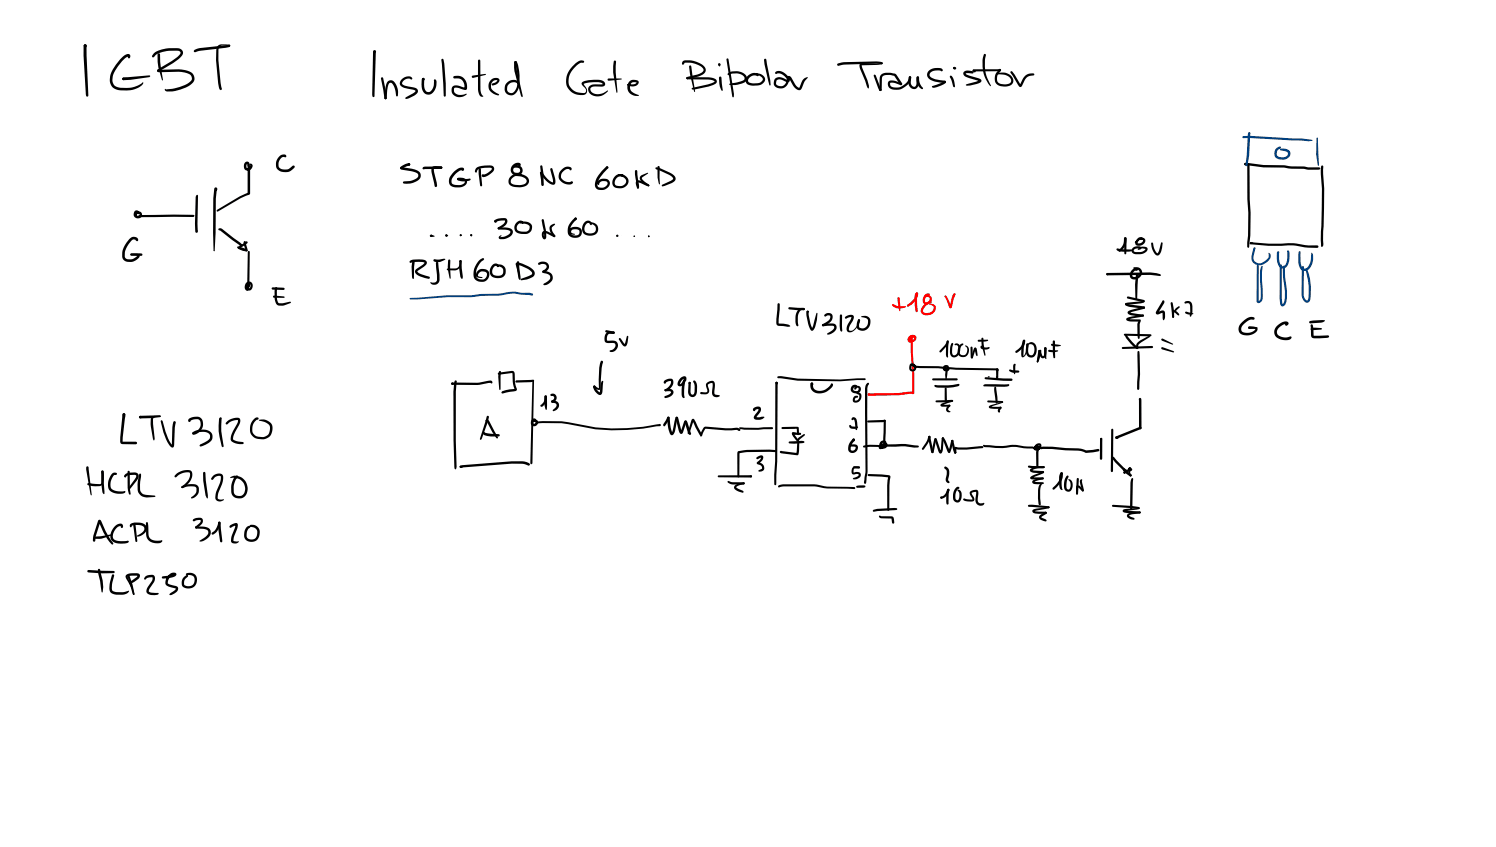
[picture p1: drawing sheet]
<svg xmlns="http://www.w3.org/2000/svg" width="449mm" height="254mm" viewBox="0 0 449 254" stroke-linecap="round" stroke-linejoin="round" font-family="sans-serif">
<g fill="#000">
<path d="M25.2 13.4l.3-.1 .4 .2v.6l-.3 .2-.3-.3zM25.2 13.4l.3-.1 .5 .4 .5 14.9-.3 .4-.5-.7-.6-11.6zM36 17.8l1.3-1.2a1.01 1.01 0 0 1 .9-.5 1.01 1.01 0 0 1 .9 .6l-.1 .5-.3 .3-.3-.1v-.5l-.3 .2a11.6 11.6 0 0 0-4.1 5.2l-.3 1.5a2.26 2.26 0 0 0 2.4 2.5 8.8 8.8 0 0 0 6.2-1.2l.6-.4 .1 .1-.1 .4a5.8 5.8 0 0 1-4.9 1.9h-1.9a3 3 0 0 1-3.2-3.4l.4-1.6a13.8 13.8 0 0 1 2.7-4.3zM46.2 15.9l1.4-.8a13.2 13.2 0 0 1 6-.6 1.35 1.35 0 0 1 1.2 .9 1.35 1.35 0 0 1-.3 1.4 17.9 17.9 0 0 1-6.6 4.5l-.4 .3a.47 .47 0 0 1-.4-.5 .47 .47 0 0 1 .4-.4 17.2 17.2 0 0 0 6.4-4.4l.2-.7-1.1-.4a10.8 10.8 0 0 0-6 1.1l-.8 .8h-.5l-.1-.4zM47.4 16.1l.2-.1 .4 .3 .1 2.2 .8 5.5h-.3a18.6 18.6 0 0 1-1.4-7.7zM58.3 15l1.7-.6 8.7-1 .4 .3-.3 .4-1.1 .2-7.6 .9-1.6 .5-.4-.4zM65.4 13.7l1-.4 2.3 .1 .4 .3-.4 .3-2.1-.3a1.17 1.17 0 0 0-1.1 1.2 44.9 44.9 0 0 0 1 11.4l.1 .4-.4 .3-.4-.5a39.1 39.1 0 0 1-.9-11.6zM112.1 15.2l.5-.1 .2 .4-.1 .3-.7-.1zM112.1 15.2h.5l.2 .3-.4 13.3-.4 .3-.3-.2-.1-.6 .3-12.7zM132.5 17.7l.2-.1 .3 .3a59.7 59.7 0 0 1 .7 10.8l-.3 .3-.3-.3zM143.5 18l.2-.1 .4 .3v8.6l.5 1.7a.31 .31 0 0 1 .2 .5 .31 .31 0 0 1-.5 0l-.6-.6-.3-1.6zM154.4 18.4l.2-.1 .4 .4v2.4l1.7 7.4 .1 .4-.2 .2-.4-.4-1.9-7.4z"/>
<path d="M171.6 20l2.3-1.8a1.2 1.2 0 0 1 1.3 .3l-.3 .3h-.7a6.3 6.3 0 0 0-3.6 6.5 4.1 4.1 0 0 0 4.4 2.6l.6-.2 .2-.6-.2-.6-1.1-1.2 .2-.7a7.6 7.6 0 0 1 5.1-.7l1 .4 .6 .5a.78 .78 0 0 1 0 .8 .78 .78 0 0 1-.8 .4h-2.7l-.6 .3-.2 .4a1.83 1.83 0 0 0 2.4 1.5 4.7 4.7 0 0 0 2.7-1.1l.2 .2a3.5 3.5 0 0 1-5.8 .1 1.48 1.48 0 0 1 1.4-2.1h2.8l-.3-.4a7.3 7.3 0 0 0-4.9 0l-.5 .3 .5 .8a1.41 1.41 0 0 1 .5 1.5 1.41 1.41 0 0 1-1.3 1 4.5 4.5 0 0 1-4.6-2.2 4.5 4.5 0 0 1 .5-5.1zM184.2 18.2h.5l.1 .3a38.2 38.2 0 0 0 .4 9.2l-.2 .1-.1-.1a21.9 21.9 0 0 1-.8-9.2zM204.8 18.3l.4-.1a7.3 7.3 0 0 1 6 1.7 1.5 1.5 0 0 1-.6 2.5l-1.2 .6-3.1 .7-.4-.3 .2-.3 3.2-.8 1-.4 .7-.7-.1-.7a5.7 5.7 0 0 0-5.3-1.7l-.3 .1-.4 .5-.3-.1zM206.8 19.7l.2-.1 .4 .3 1.1 7.4-.1 .3-1.4-5.2zM218 17.6l.2-.1 .3 .3 1.7 10.4-.1 .7-.2 .3-.3-.3zM229.3 17.7l.2-.1 .4 .3 1.1 6.2 .2 1.4-.2 .2-.6-1.5-1.1-4.9zM251.2 19.2l1.9-.6 9.8-.2 1.5 .2 .4 .4-.3 .3-1.6-.2-9.7 .3-1.7 .4-.3-.2zM258 19.1h4.8l1.7-.4 .3 .3-.3 .3-1 .1-5 .1 .1 .7a16.7 16.7 0 0 1 2 6.1l-.2 .3-.2-.2-2.2-5.7-.2-.9zM295.2 16.2h.4l.1 .4a11.6 11.6 0 0 0 1.6 9.1l-.2 .2a9.9 9.9 0 0 1-2-9.5zM36.8 23.4l8-.8 .3 .3-.3 .2-5.6 .8-2.2 .1-.3-.3zM36.8 23.4l1.3-.1 .3 .3-.3 .4h-1.1l-.2-.1zM47.2 21l6.4-.2a5.6 5.6 0 0 1 4.1 1.2 2.07 2.07 0 0 1 .1 2.8 10.2 10.2 0 0 1-8.1 2.5l-.3-.5 .2-.2 .3 .2a13.1 13.1 0 0 0 7.4-2.5 1.35 1.35 0 0 0-.5-2.1l-1.4-.5-1.8-.2-6 .2-.4-.3z"/>
<path d="M114.4 23.3l.2-.1 .3 .2 .7 3.4 .4 2.6-.4 .4-.3-.4zM116.3 24.4l.1-.1a1.31 1.31 0 0 1 1.8 .3 5 5 0 0 1 1.1 4.2l-.5-.1a5.9 5.9 0 0 0-1.2-3.7l-.6-.1-.4 .4-.5 1.8-.1 2.4-.3 .3-.4-.4 .2-2.3 .3-1.7zM120.6 23.7a1.93 1.93 0 0 1 3.1-.1l-.3 .3a1.7 1.7 0 0 0-2.7 1.4l.8 .4 2.9 .6a1.01 1.01 0 0 1 .9 .7 1.01 1.01 0 0 1-.2 1l-.9 .7-2.4 1-.3-.3 .2-.2 2.5-1.4 .4-.5-.7-.4-2.6-.5a1.44 1.44 0 0 1-1.3-1.1 1.44 1.44 0 0 1 .6-1.6zM126.7 23.5l.5-.1 .1 .6h-.5zM126.7 23.5l.2-.2 .4 .4v2.6a1.25 1.25 0 0 0 1.1 1.3 1.25 1.25 0 0 0 1.4-1l.3-1.1 .1-1.6h.5l.2 .5a4.3 4.3 0 0 1-1 3.4 1.92 1.92 0 0 1-2.2 .4 1.92 1.92 0 0 1-1.2-1.8zM136 22.9a2.99 2.99 0 0 1 3.3 .7 2.99 2.99 0 0 1 .6 3.3 2.51 2.51 0 0 1-2.2-.5l-1.2-.1-.3 .4a1.52 1.52 0 0 0 1.8 1.8l1.9-.4 .1 .1a2.53 2.53 0 0 1-2.7 .9 2.53 2.53 0 0 1-1.8-2.2 1.18 1.18 0 0 1 1.4-1.3l2.7 .7-.3 .2a2.4 2.4 0 0 0-3-3l-.3-.1zM141.6 22.8l3.9-.6 .3 .1-3.9 1.1-.3-.1zM147.3 24a1.42 1.42 0 0 1 1.3-.7 1.42 1.42 0 0 1 1.2 .9l-.7 1-1.2 .4h-.3l-.1-.3 .2-.3 1-.3 .4-.7a1.53 1.53 0 0 0-1.8 1.5l.2 1.3 2.1 1.4 .1 .2-.2 .2a2.87 2.87 0 0 1-2.9-3.6zM154.4 18.4l.4-.1 .3 .3a15 15 0 0 1 .6 7.6 2.67 2.67 0 0 1-2.3 2.4 1.87 1.87 0 0 1-2-1.8 2.54 2.54 0 0 1 1.4-2.6 2.54 2.54 0 0 1 2.9 .5l-.1 .3h-.4a1.98 1.98 0 0 0-2.2 0 1.98 1.98 0 0 0-.9 2l.6 .7a1.26 1.26 0 0 0 1.8-.5l.5-.9a14.5 14.5 0 0 0-.5-7.2zM182.3 23.6l4-.1 .2 .2-3.9 .5-.3-.1zM188.9 24.3l.8-.4 1.2 .1a.93 .93 0 0 1 .6 1.1 .93 .93 0 0 1-1 .7l-1.3 .1-1.1-.5 .3-.2h1.9l.7-.5h-1.2a1.72 1.72 0 0 0-.2 2.9l2.1 1a2.62 2.62 0 0 1-3.1-1 2.62 2.62 0 0 1 .3-3.3zM205.9 23.2l7.8 .1a1.11 1.11 0 0 1 1.2 1.6l-.5 .3a19.5 19.5 0 0 1-6.6 1.7l-.3-.1 .1-.5 4.8-1 1.9-.9-.5-.3-1.3-.2-6.3-.1-.3-.4z"/>
<path d="M215.8 23l.2-.1 .4 .4 .4 3.8-.2 .2a3.1 3.1 0 0 1-.8-2.2zM218.4 22l1-.5 1.5-.1a2.96 2.96 0 0 1 3.1 1.8 1.33 1.33 0 0 1-.6 1.5l-.3 .1a7.8 7.8 0 0 1-4.2 .7l-.2-.2 .2-.2 2.2-.4 1.7-.5 .4-.3 .1-.4a1.38 1.38 0 0 0-1.1-1.2l-1.1-.3-1.4 .1-1.2 .5-.3-.4zM224.3 22.7a2.17 2.17 0 0 1 3.3-.2l-.3 .4-.6-.2a2.09 2.09 0 0 0-2.3 1.3l.1 .5 .3 .3 2.3 .2 1.1-.4 .6-.9a2.1 2.1 0 0 0-1.8-1.4l-.2-.2a1.98 1.98 0 0 1 2.7 2 2.45 2.45 0 0 1-2.3 1.5l-2.4-.1a1.57 1.57 0 0 1-1.2-1.2 1.57 1.57 0 0 1 .7-1.6zM232.6 21.6l.2-.1a3.3 3.3 0 0 1 4.1 2.6l-.2 .4-.4 .1-1.8-.7a1.1 1.1 0 0 0-1.6 .3l-.1 .7a.78 .78 0 0 0 .7 .8 1.82 1.82 0 0 0 2.5-1.7l.1-.7a.66 .66 0 0 1 .7-.5 .66 .66 0 0 1 .6 .5l1.3 2.2 .8 .8 .3-.1 .6-1.6a1.77 1.77 0 0 1 1.9-1.3l-1 1.1-.7 1.9a1.11 1.11 0 0 1-1.1 .8 1.11 1.11 0 0 1-1-.7l-1.9-2.9 .2-.1a3.2 3.2 0 0 1-1.7 2.9 2.24 2.24 0 0 1-3-1 1.73 1.73 0 0 1 .6-1.9 1.73 1.73 0 0 1 2-.1l1.6 .6-.1 .2a3.2 3.2 0 0 0-2.9-2.1l-.7 .1zM262.1 22.4l.6 .2 1.7 4.4-.1 .2h-.5l-.4-.8-1.3-3.6zM264.3 22.4l1.5-.6 2.7 .3 2 2.8v.5l-.5 .1-1.8-2.8-1.3-.2-1.5 .1-.8 .6-.1 3.8-.3 .3-.4-.1 .1-3.6zM266.5 24.4l.6-.3 1.3 .1 2.1 .7 .1 .3-.5 .3-2.5-.7h-.5l-.1 .4a.97 .97 0 0 0 1 1 3.9 3.9 0 0 0 4.6-3l.4-.4 .3 .4a4.6 4.6 0 0 1-6.4 3.3 1.58 1.58 0 0 1-.4-2.1zM270 25l.5-.1v.5h-.5zM272.7 22.9h.5l.1 .3v2.1l.4 .5 .5 .2 .6-.6 .2-2.4h.6l-.1 2.4a1.56 1.56 0 0 1-1.8 1.3 1.56 1.56 0 0 1-1.2-1.8zM275 23h.6l.4 2.1 .9 1.4a.64 .64 0 0 1-.7 .2 .64 .64 0 0 1-.4-.5 3.5 3.5 0 0 1-.8-3.2zM278.6 21.2l.3-.2a4.3 4.3 0 0 1 3.4-.5 .4 .4 0 0 1 .4 .5 .4 .4 0 0 1-.5 .3l-1.5-.2a1.75 1.75 0 0 0-1.8 1.1v.6l.7 .6 1 .4 2.9 .4 .3 .4-.4 .3-3-.4-1.1-.5a1.67 1.67 0 0 1-.7-2.8zM279.6 25.8l3.5-1.4-.1 .2 .4-.4 .4 .4-.8 .7-2 .8-1.1 .2z"/>
<path d="M285 22.8h.5l.6 1.2 .4 1.9-.3 .3-.3-.2-1-2.9zM286.1 20.1a.48 .48 0 0 1 .5 .1 .48 .48 0 0 1 .1 .5l-.3 .2-.5-.3zM285.9 20.2h.5l-.2 .6-.3-.3zM289.1 21.6l.9-.4 1.7 .1 .4 .4-.4 .4-2-.1 1.2 .7 2.6 .8a.77 .77 0 0 1 .9 .7 .77 .77 0 0 1-.8 .8l-2.6 .6-1.1 .1-.2-.2 .3-.3 3.7-1.1v.3l-4-1.4a1.01 1.01 0 0 1-.6-1.4zM291.9 20.9l8-.2 .4 .3-.6 .3-7.6 .2-.4-.3zM291.8 20.9l.8 .2v.5l-.3 .1-.4-.2zM299.7 20.8h.5v.4l-.6-.1zM299.7 20.7l.5 .1 .1 .3-.7 .9a1.88 1.88 0 0 0 .2 3l.2 .1a4.2 4.2 0 0 0 2.7 0l.6-.7a1.57 1.57 0 0 0-1.1-1.6l-.8-.4-2.1-.2a3.4 3.4 0 0 1 4.1 .7 1.68 1.68 0 0 1-.7 2.9 4.3 4.3 0 0 1-3.4-.3 2.58 2.58 0 0 1-.3-3.9zM303.2 21.4h.4l.8 1 1.8 3.1h-.3l1.5-2.7a2.84 2.84 0 0 1 2.8-.7v.4l-1.6 .4-.7 .4-1.4 2.6a.49 .49 0 0 1-.8 0l-2.6-4.1zM58.8 58.6l.3-.2 .3 .3-.1 10.3a.49 .49 0 0 1 0 .6 .49 .49 0 0 1-.6 .1l-.2-2.6zM64.4 56.3l.5-.1 .3 .6-.3 .3-.4-.2 .5-.2-.3 2.9v10.2l-.3 5.4-.2 .2-.1-.2a175.2 175.2 0 0 1 .2-18.5zM73.5 48.7a.83 .83 0 0 1 1.1-.1 .83 .83 0 0 1 .3 1l-.1-.2 .2 .7v7.9l-.4 .4-.3-.4-.1-8.1 .2 .1-.3-.8-.2 .5 .1 .6h.6l.5-.7-.2-.3a.57 .57 0 0 1 .8 0 .57 .57 0 0 1 0 .8 1.36 1.36 0 0 1-2 .9 1.36 1.36 0 0 1-.3-2.1z"/>
<path d="M83.9 46.8a1.31 1.31 0 0 1 2 0l-.4 .4-.2-.1a1.67 1.67 0 0 0-1.7 1.8l-.1 .7a1.16 1.16 0 0 0 1.2 1.2h1.6l1.5-1.1h.5v.6l-.7 .7a3.2 3.2 0 0 1-4.7-.7l-.1-.3a3.3 3.3 0 0 1 1.1-3.2zM120.1 50.1l.3-.1 .3 .4v-.2a10.8 10.8 0 0 1 4.6 1 1.62 1.62 0 0 1 .2 2.8 5.6 5.6 0 0 1-4.6 1v-.5l.3-.1a5.5 5.5 0 0 0 4.1-1.2l.2-.7-.4-.6-1.7-.5-3-.5-.4-.4zM122.4 49l.6 .1-.1 .5-.5-.1zM120.2 50l.2-.2a3.1 3.1 0 0 1 2.4-.9l.3 .4-.2 .3-2.5 1.2-.4-.4zM126.9 50.1l5.4-.2 .4 .4-.5 .4-5.1 .1-.4-.4zM129.7 50l.6-.2h1.7l.5 .2 .2 .3-.4 .3-2.1-.1v1.2l.9 3.8-.1 .5-.3 .1-.3-.3-.9-3.9-.1-1.1zM137.2 53.5l1.7 .2 2-.2 .3 .3-.2 .3a5.1 5.1 0 0 1-3.6 0l-.3-.4zM136.2 51.5l1.3-1 1-.2a.5 .5 0 0 1 .7 .3 .5 .5 0 0 1-.6 .6l-.1-.5 .1 .3-.4 .1a5.4 5.4 0 0 0-2.7 2.6 1.17 1.17 0 0 0 0 1.3 1.17 1.17 0 0 0 1.2 .5h.9a1.59 1.59 0 0 0 1.8-.9v-.3l-.4-.2-1.5-.1-.4-.3 .4-.4h1.2a1.32 1.32 0 0 1 1.4 1.3 1.32 1.32 0 0 1-1.2 1.4l-2.2 .2a2.02 2.02 0 0 1-2-1.2 2.02 2.02 0 0 1 .5-2.3zM142.9 50.4l1.5-.6 2.7-.2a1.05 1.05 0 0 1 1.1 .7 1.05 1.05 0 0 1-.3 1.2l-.2 .2a4.4 4.4 0 0 1-2.7 1.4l-.5-.3 .1-.5 .3-.1 .4 .2-.3-.1 1.2-.4 1.1-.9 .2-.6-2.1-.1-1.4 .2-.7 .3-.5 1-.4-.5zM143.7 50.5l.2-.1 .4 .3 .3 4.9-.3 .3-.3-.3-.4-3.5zM153.8 49.5a1.38 1.38 0 0 1 2.4-.1l-.3 .5-.4-.5 .1 .2a1.28 1.28 0 0 0-1.4 .6 1.28 1.28 0 0 0 .1 1.5h1.4l.3-.4-.1-.6-.9-.4h-.8l-.5 .4-.2-.2a1.8 1.8 0 0 1 3.1-.2l.2 1-.4 .8-.8 .4h-1.2a1.73 1.73 0 0 1-.6-3zM153.2 52.9a2.59 2.59 0 0 1 3.3-.5l-.3 .3h-.6a1.86 1.86 0 0 0-2.3 2.1l.4 .4 1 .2 2.2-.1 .7-.2 .3-.5v-.6l-.3-.5a4.5 4.5 0 0 0-3-.7l-.3-.2a3.4 3.4 0 0 1 4.2 .9 1.71 1.71 0 0 1-1.4 2.5 6.2 6.2 0 0 1-3.7-.2 1.71 1.71 0 0 1-.2-2.9z"/>
<path d="M162.1 51.6h.4v.5h-.4zM162.1 51.6h.4l1.8 2.1 1.5 1.1v-.9l-.8-3.2 .1-.2h.5l1 4a.88 .88 0 0 1-.5 .9 .88 .88 0 0 1-1.1-.3l-1.9-1.7-1-1.4zM162 51.7l.3-.2 .3 .3 .4 3.7-.3 .3-.3-.3zM162.1 49.7l.3-.1 .3 .3 .3 2.3v3.2l-.3 .4-.3-.3zM168.5 50.8l.4-.3a1.61 1.61 0 0 1 2.6 .1l-.4 .5-.3-.5 .1 .2-.5-.1a2.41 2.41 0 0 0-2.1 2.4 2.49 2.49 0 0 0 2.8 1.5l.7-.1 .1 .2-.3 .4a2.88 2.88 0 0 1-4-2.6l.3-.9zM181.9 50l.5-.1v.6h-.5zM181.8 50h.6v.5l-2.2 2.5-1 2 .2 1 1.1 .3a1.77 1.77 0 0 0 1.8-1.3l-.4-.6-1-.1-.9 .3-.5 .9-.2-.4a1.43 1.43 0 0 1 1.6-1.5h.9a1.47 1.47 0 0 1 1.2 1.3 1.47 1.47 0 0 1-.9 1.5l-1.1 .5h-1.4a1.47 1.47 0 0 1-1.2-1.7l.6-1.9 1.5-2zM184.6 52.8a1.81 1.81 0 0 1 2.6 0l-.3 .3-.5-.2a1.81 1.81 0 0 0-1.8 2.5l1.3 .4a1.87 1.87 0 0 0 1.9-1.1v-.4a1.73 1.73 0 0 0-1.5-1.5l-.9-.4a2.39 2.39 0 0 1 3.1 1.4 2.21 2.21 0 0 1-2.2 2.7l-1.5-.1a1.93 1.93 0 0 1-.4-3.4zM190.6 51.1l.2-.1 .4 .3 .5 4.5-.1 .5-.2 .2-.3-.2-.4-2.6zM190.9 54.3l.6-.2 .8 .2 2.5 1.3-.4 .3-3-1.2 .2 1.6-.3 .2-.6-1.3zM191.3 56l.3 .3-.2 .2-.3-.2zM194.3 55.4l.5 .1-.1 .3-.5-.1z"/>
<path d="M192.2 52.7l2-.9 .2 .1-1.9 1.6 .6 .8 1.6 1.1v.4h-.4l-1.9-1.4a1.11 1.11 0 0 1-.3-1.5zM196.6 50.3l1.4 .1 4.1 2.1a1.17 1.17 0 0 1 .1 1.9l-2.8 1.3-.9 .1 .2-.4 2.5-1.2 .6-.4 .1-.4-1.2-1-3.9-1.6-.2-.3zM197.3 49.9h.5l.1 .2 .1 5.1h-.3a11.5 11.5 0 0 1-.4-5.3zM39.2 76.1l3.2-.1 .3 .4-.3 .3-3-.1-.3-.3zM38.7 71.7a1.72 1.72 0 0 1 2.2-.5l.5 .4v.7l-.3 .1-.5-.5-.8-.1a6 6 0 0 0-2.2 3.3l-.2 1.9 .7 .7h1.6l1.5-.9-2-.2v-.5l.2-.1 2.2 .3a.69 .69 0 0 1 0 1.1l-.2 .2a3.5 3.5 0 0 1-3.7 .8 1.63 1.63 0 0 1-1.1-1.5 6.5 6.5 0 0 1 2.1-5.2zM40.4 63.3a.78 .78 0 0 1 .9-.2 .78 .78 0 0 1 .5 .8l-.4 .4-.4-.4-.1 .5 .3 .3h.6v-.5l-.7-.1a.42 .42 0 0 1-.5 .5 .42 .42 0 0 1-.1-.7 1.15 1.15 0 0 1 1.6-.4 1.15 1.15 0 0 1 .3 1.7 1.15 1.15 0 0 1-1.7 .1 1.29 1.29 0 0 1-.3-2zM41.6 64.6l10.4-.2h6l.3 .3-.4 .4h-16.1l-.2-.1zM64.1 75.2l.1-.2 .2 .2-.2 .2zM65.1 62.9l6.8-4 2.6-1.2 .4 .1-.2 .6-2.5 1-6.8 4h-.4zM65.6 68.6l.6-.2 .4 .3 6.2 4.6-.1 .5-.7-.1-6-4.6-.4-.1zM71.2 74h.6l2.3 .7 .2 .4-.1 .2h-.5l-2.4-.8zM73.2 72.4h.4l.1 .2 .5 2-.3 .4-.3-.3-.5-1.4z"/>
<path d="M71.5 74.1l1.6-1.1a.89 .89 0 0 1 1.1-.6v.5l-.7 .6-1.6 1-.1-.4 1.1 .5 1.3 .2 .1 .3-.4 .3a4.1 4.1 0 0 1-2.6-1zM74.4 75.3h.4l.1 .2v10.5l-.3 .3-.3-.3-.1-.5zM123 78.2l1-.4 3 .1a.9 .9 0 0 1 .9 .5 .9 .9 0 0 1-.1 1l-2.6 2 1.1 .8 2.4 .7 .3 .4-.1 .2-1.4-.1-2-.8a1.1 1.1 0 0 1-1-.8 1.1 1.1 0 0 1 .4-1.2l1.9-1.2 .5-.6-1.7-.3-2.5 .3-.3-.3zM123.8 78.4h.5l.1 .2-.2 4.8-.3 .3-.3-.3a10.7 10.7 0 0 1 .2-5zM130.1 77.8l2.9-.2 .6 .2-1.8 .8a1.65 1.65 0 0 1-1.8-.5zM130.8 78.6l.3-.1 .4 .3 .3 3.6-.1 2.1a1.53 1.53 0 0 1-2.6 .2h1.4l.6-.6zM134.5 77.9h.5l.1 .2 .1 5.3-.3 .1a11.3 11.3 0 0 1-.4-5.6zM138 78l.4 .1-.1 .5h-.4zM137.8 78.2l.3-.2 .4 .3 .3 4.6-.2 .8-.3-.3a11.7 11.7 0 0 1-.5-5.2zM143.7 78.2l1.1-.8 .4 .3a5 5 0 0 0-2.2 5.5l.6 .5 1.1 .1a1.25 1.25 0 0 0 1.3-.8 1.25 1.25 0 0 0-.5-1.5l-.7-.1a1.27 1.27 0 0 0-1.3 .7l-.1 .7 1.4 .4-.6 .2a1.25 1.25 0 0 1-1.4-1 1.25 1.25 0 0 1 .9-1.5 2.45 2.45 0 0 1 2.3 0 2.04 2.04 0 0 1 .6 2.3 2.04 2.04 0 0 1-1.9 1.3 2.22 2.22 0 0 1-2.7-2.6l.5-2zM148.4 66a4.1 4.1 0 0 1 3.1-.6 1.25 1.25 0 0 1 .7 1.2 1.25 1.25 0 0 1-.8 1.2l-1.6 .9h-.4v-.5l1.8-1.2 .3-.8h-1.8l-.8 .4v-.3l-.3 .4-.4-.3zM148.3 66.1h.6v.6l-.5-.1z"/>
<path d="M149.4 68.3l2.2-.1 1.3 .2a1.32 1.32 0 0 1 1 1.2 1.32 1.32 0 0 1-.9 1.4 4.1 4.1 0 0 1-3.1 .7 .57 .57 0 0 1-.2-.8 .57 .57 0 0 1 .8-.2l-.4 .4a4 4 0 0 0 2.6-.9l.4-.6-.2-.4-1.4-.3-1.9-.1-.3-.3zM149.4 68.2l.5 .2-.1 .3-.5-.1zM155.1 78.4h.5l.1 .3 .4 4.2v.7l-.2 .2-.5-.8a9.8 9.8 0 0 1-.3-4.6zM155 66.7l1.1-.6a.83 .83 0 0 1 .9 .9l-.9-.2a1.33 1.33 0 0 0-1.1 1 1.33 1.33 0 0 0 .6 1.4l2.3 .3a1.14 1.14 0 0 0 1-1.1 1.14 1.14 0 0 0-1-1.2l-2-.3a2.35 2.35 0 0 1 3.7 1 2.01 2.01 0 0 1-2.1 2.3h-1a1.96 1.96 0 0 1-2.1-1.2 1.96 1.96 0 0 1 .6-2.3zM161.5 78.8a2.31 2.31 0 0 1 2.7 .1l.4 .6a1.64 1.64 0 0 1-.8 1.9l-.8 .4-.3-.3 1.2-1.2-.1-.8a1.36 1.36 0 0 0-1.6-.3l-.8 .1zM162.6 65.8h.4a14.9 14.9 0 0 1 .8 5.5 .63 .63 0 0 1-.8 .5 .63 .63 0 0 1-.4-.8 1.19 1.19 0 0 1 .3-1.6 1.19 1.19 0 0 1 1.5 .1l1.9 1 .2 .5-.4 .1-2-1.1-.7-.1-.3 .3 .3 1h-.2zM165.1 67.6l1.1-.5 .3 .2-1 1.1 .2 1 .9 1.3-.1 .3h-.5l-.6-.8a1.85 1.85 0 0 1-.3-2.6zM166.1 70.5l.4 .1-.1 .5-.4-.1zM172.5 65.3h.4l.1 .3-.5 .5-.3-.3zM172.4 65.3h.4l.2 .3-.1 .2-.3 .1-.3-.3zM171.8 65.9l.9-.7 .3 .4-.1 .3a3.8 3.8 0 0 0-1.8 4l.5 .6 1 .1 .8-.2 .4-.5a.83 .83 0 0 0-.1-.8 .83 .83 0 0 0-.8-.3l-1.2 .1-.4 .6a.8 .8 0 0 0 1 .6l.2 .2a1.18 1.18 0 0 1-1.8-.8 1.18 1.18 0 0 1 1.3-1.4l.9-.1a1.68 1.68 0 0 1 1.6 2 1.68 1.68 0 0 1-2.2 1.3h-.4a1.78 1.78 0 0 1-1.6-1.8 4.2 4.2 0 0 1 1.5-3.6zM175.4 66.6a1.21 1.21 0 0 1 2 .1l.1 .5-.2 .3-.7-.6a1.65 1.65 0 0 0-1.3 1.3 1.65 1.65 0 0 0 .8 1.7 1.75 1.75 0 0 0 2.6-.9 1.49 1.49 0 0 0-1.3-1.8l-.1-.4a1.96 1.96 0 0 1 2.1 2.1 1.96 1.96 0 0 1-2.4 1.8 2.27 2.27 0 0 1-2.4-1.4 2.27 2.27 0 0 1 .8-2.7z"/>
<path d="M73.9 84.7l.7-.3 .7 .2a1.38 1.38 0 0 1 .5 1.6 1.38 1.38 0 0 1-1.3 .9l-.4-.4a1.52 1.52 0 0 1 .2-1.6l.7 .1a.68 .68 0 0 1-.7 1l.1-.8 .3 .2-.1 .8 .4-.2 .1-.6-.2-.5-.5 .1-.3 .7v.4l.4 .6a.69 .69 0 0 1-.8 .1 .69 .69 0 0 1-.3-.7l.2-1zM81.6 86.3h3.5l.3 .3-.4 .4-3.2-.1-.3-.4zM82 88.7l3.2 .2 .2 .2-.2 .2h-3l-.3-.3zM82.6 86.2h.5l.1 .2-.1 3 .4 1.4 1.3 .1 2.3-.4 .2 .2-.2 .2a5.3 5.3 0 0 1-3.4 .8l-.8-.5-.5-1.4v-2.5zM134.1 80.6l2.4-.1a1.52 1.52 0 0 0 1.3-2.1l.3-.4a.69 .69 0 0 1 .3 1.1 2.19 2.19 0 0 1-1.9 2h-2.2zM147.7 79.4a1.11 1.11 0 0 1 1.7 0l.2 .6-.3 .1-.6-.4a1.77 1.77 0 0 0-.8 2.6l.8 .3 1.2 .1 .6-.3 .4-.5-.1-1.4-1.9-.9a.97 .97 0 0 1 1.5-.2l.2 .1a1.77 1.77 0 0 1 1.1 1.5l-.2 1.4a1.98 1.98 0 0 1-1.8 1 2.24 2.24 0 0 1-2.7-1.2 2.24 2.24 0 0 1 .7-2.8zM154.7 78.9l.6-.2 1.4 .4 2.2 1 1.1 .9a1.32 1.32 0 0 1-.3 2.1 6.3 6.3 0 0 1-3.5 .9l-.1-.1 .2-.3 3.1-1.2 .2-.6-1.1-1.1-2.1-.9-1.2-.4 .1-.3 .6 3.3 .2 1.2-.2 .2-.3-.2zM155.9 83.4l.2 .2-.2 .2-.3-.2zM162.8 81.3h1.1a1.89 1.89 0 0 1 1.8 1.4 1.89 1.89 0 0 1-.7 2.1l-1.5 .7-.5-.1 .2-.4a2.88 2.88 0 0 0 1.8-1.5l-.2-1-1.9-.7-.2-.2zM233.3 91h.5l.1 .2-.3 5.8 2.9 .3 .6 .5-.2 .1-3.4-.2-.5-.3-.1-1.8zM236.5 92.2l4.6 .1 .4 .4-.3 .3a11 11 0 0 1-4.4-.2l-.4-.3zM239.5 92.8l1-.5 .7 .1 .3 .3-.4 .3h-.4a1.24 1.24 0 0 0-1.2 1.2l-.2 2.2 .2 1.2-.3 .3-.3-.2-.3-.9v-1.7a3.6 3.6 0 0 1 .9-2.3z"/>
<path d="M242.1 93.2l.5 .1v.4h-.6zM242 93.3l.3-.2 .3 .4v1l.5 2.5 .6 1.6-.3-.1 .5-.8 1-3.8 .1-.1 .2 .2a7.8 7.8 0 0 1-1.1 4.9l-.2 .2a.64 .64 0 0 1-1-.6l-.3-.7a10.4 10.4 0 0 1-.7-4.2zM246.6 97.3l3.1-.3a1.22 1.22 0 0 1 1.2 .7 1.22 1.22 0 0 1-.3 1.4 3.4 3.4 0 0 1-2.2 1.3l-.2-.1a.48 .48 0 0 1 .5-.6l1.3-1 .1-.9-.4-.1-2.9 .1-.3-.3zM246.6 97.3h.5v.4h-.5zM247.3 94.3l.4-.2a1.37 1.37 0 0 1 1.9 .2 1.37 1.37 0 0 1-.2 1.9l-1.4 1.1-1.1 .5-.3-.1 .1-.5 1.6-.9 .7-1-.1-.6-.7-.1-.7 .3-.3-.3zM252 94.4h.5l.1 .2 .1 4.6-.3 .3-.3-.3-.2-1.5zM253.6 95a1.81 1.81 0 0 1 2.4-.3v1.1l-1.3 2.4-.1 .7 .3 .3a1.72 1.72 0 0 0 2-1.2l.5-2.2 .3-.1 .3 .3a5 5 0 0 1-2.5 3.6 1.11 1.11 0 0 1-1.3-.2 1.11 1.11 0 0 1-.2-1.4l1.5-2.9-.7 .1-1.1 .4-.3-.3zM257.4 95.8l.3-.1 .3 .3-.3 1.3 .1 .9a1.77 1.77 0 0 0 2-.1 1.77 1.77 0 0 0 .6-2l-.6-.7-1.5-.4 1.3-.3a1.59 1.59 0 0 1 1.5 1.7 2.27 2.27 0 0 1-1.3 2.6 2.27 2.27 0 0 1-2.8-.8v-1.2zM135.4 114.8h7.7l4-.7 .5 .2 .1 .5-.2 .2-.5-.2-3.9 .7-7.4-.1-.3-.1zM135.4 114.8l.6 .1v.4l-.4 .1-.3-.3zM136.5 114.1l.4 .1 .1 .2-.3 3v14.8l.3 7.8-.4 .8-.3-.4a276 276 0 0 1-.1-25.6zM149.4 111.9l4-.7 .7 .2 .3 .8 .1 2.8 .5 1.7-.1 .4-4.1 .9-.3-.1-.1-.2 .2-.3 1.1-.4 2.8-.4-.1 .2-.5-1.7-.2-3.1-.2-.1-3.9 .5-.2-.1z"/>
<path d="M149.8 111.3h.4l.1 .3-.1 5.1-.2 .3-.3-.3-.3-3.7zM154.8 114.1l5.1-.2 .3 .3-.3 .3-.8 .1-4.2 .1-.3-.3zM159.7 114l.2-.1 .3 .3-.5 24.7-.3 .3-.3-.3zM163.4 118.7l.3-.1 .4 .3-.1 3.8-.2 .2-.5-1.3zM165.1 118.2l1-.1 .7 .5a1.47 1.47 0 0 1-1 2.1l-.1 .1a.51 .51 0 0 1-.2-.6 .51 .51 0 0 1 .5-.4l.2-.7-.3-.3-.7-.1zM199.3 114.2a1.63 1.63 0 0 1 2.6-.1 2.82 2.82 0 0 1-2.5 3.1l-.1-.2 .3-.3a2.21 2.21 0 0 0 1.6-2.4l-1.4 .3-.1 .4a.46 .46 0 0 1-.6-.3 .46 .46 0 0 1 .2-.5zM199.4 116.8h.5v.4l-.5 .1zM199.4 116.8l2-.1a1.15 1.15 0 0 1 .6 1.2 1.15 1.15 0 0 1-.9 1l-1 .4h-.7l-.1-.4 1.5-.6 .5-.7-.4-.3-1.5-.1zM204.1 113.4a1.01 1.01 0 0 1 .9-.6 1.01 1.01 0 0 1 .9 .6l-.1 .7-.3 .3-.3-.3v-.5a1.93 1.93 0 0 0-1.2 1.6h-.1a1.12 1.12 0 0 0 1-1.1l.3-.3 .4 .5a1.62 1.62 0 0 1-2 1.5l-.3-.4v-.5zM205 113.9h.5l.1 .3-.4 2.6 .1 2a.38 .38 0 0 1-.3 .6 .38 .38 0 0 1-.4-.5l-.1-2.1zM206.6 114.7l.3-.2 .3 .4-.4 .3zM206.7 114.5l.4 .1-.1 .5-.4-.1z"/>
<path d="M206.6 114.6l.3-.1 .3 .3-.1 2.9 .6 .7 .4-.2 .2-.8 .1-1.7-.3-.8a.39 .39 0 0 1-.1-.5 .39 .39 0 0 1 .5-.2l.6 1.4-.2 2.5a1.31 1.31 0 0 1-1.6 .9 1.31 1.31 0 0 1-.9-1.6zM212 114.9a1.43 1.43 0 0 1 2.3-.3l.2 1-.2 2.5 1.6 .6a1.34 1.34 0 0 1-1.5 .4 1.34 1.34 0 0 1-.8-1.4l.2-2.1-.2-.8a.89 .89 0 0 0-1.3 .8l.3 1.1a1.09 1.09 0 0 1-.9 1.5h-1.4l-.2-.3 .3-.3 1.3 .1 .4-.3-.4-1.9zM232.7 114.6h.5l.1 .6-.6-.1zM232.6 114.6l.3-.1 .4 .3-.2 23.6-.3 6.8-.3 .3-.3-.3v-2.8l.3-4zM233.2 112.9l1.2-.1 4.9 .7 12.7 .3 7.4-.4 .3 .3-.3 .3-7.4 .3-12.7-.1-5.9-.8-.2-.1zM243.3 114.8l.4-.1a.43 .43 0 0 1 .3 .5 .43 .43 0 0 1-.3 .3l-.4-.2zM243.3 114.8h.5l.1 .4a1.8 1.8 0 0 0 2.4 2 4.3 4.3 0 0 0 2.8-1.8l.4-.5 .3 .3 .1 .3a4.5 4.5 0 0 1-5.6 2.2 2.16 2.16 0 0 1-1-2.9zM255.6 115.7l.6-.3a.66 .66 0 0 1 .7 .1 .66 .66 0 0 1 .2 .7l-.3 .5-.5 .1 .2-1 .1 .3-.5 .1-.2 .5 .3 .4 .7 .2 .5-.2 .1-.6-.1-.2-.8-.1a.54 .54 0 0 1 .3-.6 .54 .54 0 0 1 .6 .1 1.17 1.17 0 0 1 .7 1.4 1.17 1.17 0 0 1-1.3 .9 1.34 1.34 0 0 1-1.6-.7 1.34 1.34 0 0 1 .3-1.6zM256.9 118a1.03 1.03 0 0 1 1.3 .1 1.03 1.03 0 0 1 .1 1.3 1.43 1.43 0 0 1-1 1.2 1.43 1.43 0 0 1-1.5-.4 1.22 1.22 0 0 1 .9-1.5h.4l.3 .3-.9 .6-.1 .5h.6a1.07 1.07 0 0 0 .8-1.1 1.07 1.07 0 0 0-.9-1zM260.1 114.9l.3-.1 .3 .3-.5 1.4v24.8l-.4 3.5-.3 .3-.3-.3 .4-3.5-.1-24.8 .2-1.1zM36.9 124l.3-.1 .4 .4-.1 .8-.3 .4-.3-.3zM36.9 124h.6l.1 .3-.9 8.1 4 .1 .4 .4-.4 .3h-3.9a.73 .73 0 0 1-.8-.8z"/>
<path d="M41.8 124.8l6.2-.2 .3 .2-.3 .3-2.6 .3-3.3 .1-.3-.1zM45.6 125l.9-.3 1.5-.1 .3 .2-.3 .3-1.4-.1-.7 .5 .5 6.1-.1 .4h-.3a18 18 0 0 1-.8-6.2zM48.3 126.1l.5 .1a17.4 17.4 0 0 0 2.7 7.1l.3 .3-.3 .1 .2-5.5 .3-1.6 .4-.3 .3 .4-.3 1.5-.2 5.3a.66 .66 0 0 1-.5 .7 .66 .66 0 0 1-.8-.5l-.3-.4a18.1 18.1 0 0 1-2.4-6.9zM56.6 125.7l1-.6 1.3-.1a1.73 1.73 0 0 1 1.9 1.5 3 3 0 0 1-3 3.7v-.5h.3a2.52 2.52 0 0 0 1.8-3.7l-.6-.3-1.2 .1-.9 .3-.1 .4a.47 .47 0 0 1-.6-.2 .47 .47 0 0 1 .1-.6zM57.8 129.6l.2-.1a5.4 5.4 0 0 1 3.6-.6 2.05 2.05 0 0 1 2 1.3 2.05 2.05 0 0 1-.6 2.4l-2.2 1.2-.6 .1-.4-.3a1.82 1.82 0 0 1 1.6-.9l1.1-.7 .5-.7a1.37 1.37 0 0 0-1.5-1.7h-2.1l-1.1 .5v-.1l-.3 .3-.3-.3zM65.8 125.3l.4-.2 .2 .1 .1 .6a22.2 22.2 0 0 0 .6 8l-.3 .3-.3-.2a17.4 17.4 0 0 1-.7-8.6zM68.2 126.3a3.3 3.3 0 0 1 3.7-.8l.1 1.3-1.8 3.5-.2 1.5a5.5 5.5 0 0 0 3 .8v.5a4 4 0 0 1-3.7-.9l-.1-.9 .3-1.2 1.8-3.5 .1-.6h-.4a4.5 4.5 0 0 0-3 1.3l-.3-.3zM76.1 125.7l.5-.4a.53 .53 0 0 1 .6-.1 .53 .53 0 0 1 .3 .6l-.4 .1a3.4 3.4 0 0 0-1.4 3.5 2.18 2.18 0 0 0 1.8 1.6l1.1 .1a2.39 2.39 0 0 0 2.2-3.5l-.3-.4a4.8 4.8 0 0 0-2.7-1l-.2-.2a3.3 3.3 0 0 1 3.9 1.2 3.1 3.1 0 0 1-2.9 4.5l-1.2-.1a2.74 2.74 0 0 1-2.4-2.7 4 4 0 0 1 1.1-3.2zM138 139.7l.6-.2 14.8-1.2 4 .1 1.3 .5 .3 .4-.4 .3-1.6-.5-3.5-.1-15.3 1.3-.3-.3zM144.9 129.6l.2-.1 1.2 .4 3.3 .3 .3 .3-.3 .4a8.5 8.5 0 0 1-4.3-.4l-.5-.6zM145.7 125.9a.62 .62 0 0 1 1 .4l2.7 4.8-.1 .3h-.4l-1.3-1.9-1.6-3.1h.2h-.6zM146.1 124.7l.5 .1 .1 .2-.3 1.4-1.9 5.2-.4 .3-.1-.5z"/>
<path d="M159.6 125.7a.6 .6 0 0 1 1-.1 .6 .6 0 0 1-.1 .9l-.3-.4-.2 1 .5-.1 .2-.4-.2-.1a.59 .59 0 0 1-.7-.6 1.07 1.07 0 0 1 1.6 .9 1.07 1.07 0 0 1-1.6 1 1.33 1.33 0 0 1-.2-2.1zM160.8 126.6l.5-.2a32 32 0 0 1 9.1 .2 60.7 60.7 0 0 0 27.4 .6l-.2 .2 .3-.3 .2 .1v.5l-1.2 .1a60.4 60.4 0 0 1-26.6-.6l-1.9-.3h-5.7l-1.8 .3-.3-.3zM163.4 118.7h.6a2.82 2.82 0 0 1-1.6 3.3l-.3-.3 .3-.4a2.79 2.79 0 0 0 1-2.6zM165.4 120.2h.9a1.46 1.46 0 0 1 1.4 1.1 1.46 1.46 0 0 1-.8 1.6l-.9 .4-.3-.2 1-1 .2-.7-.3-.5-1.1-.2zM200.2 125.1l.6-.1-.1 .6 .1-.1-1.5 2.4-.4-.5zM200.2 125l.3-.1 .4 .3 .3 3.1 .5 1.5h-.3l.4-.6 .8-3.9 .4-.3 .3 .1 .1 .2-1.1 4.4a.73 .73 0 0 1-.5 .8 .73 .73 0 0 1-.8-.4l-.6-1.7zM202.8 125.1l.2-.1 .4 .3 1.1 4.2h-.3l1-3.1 .4-.3 .3 .1 .1 .3-1.1 3.1a.58 .58 0 0 1-.6 .5 .58 .58 0 0 1-.6-.6l-1-4.2zM205.4 126.2a.55 .55 0 0 1 .8 .4l1.1 3.4-.4 .5-.3-.3-.3-.7-.9-2.8 .2 .1-.3-.3zM207.6 125.7l.3-.1 .4 .2 2.2 4.4v.4l-.6-.1-2.3-4.4 .5 .1-1.3 3.8-.5 .1zM211.1 128.2l.7-.3 5.8 .5 3.5-.1 .7 .2 .3 .4-.4 .4-.7-.4-3.4 .2-6-.5-1.3 2.3-.3-.4zM221.8 128.2l5.6 .1 4.2-.2 .3 .3-.3 .3h-2.5a19 19 0 0 1-7.2-.1zM226 122.4a1.35 1.35 0 0 1 2.2 .1l-.1 .9-1.3 1.8v-.1l1.7-.1 .8 .1a2.79 2.79 0 0 1-2.8 .7l-.3-.3-.1-.5 1.5-2.3-1 .1-.1 .4a.47 .47 0 0 1-.6-.2 .47 .47 0 0 1 .1-.6z"/>
<path d="M227 137.1l.8-.4a.79 .79 0 0 1 1.1 .2 .79 .79 0 0 1-.2 1.1l-1.2 1.1v-.5l.5 .2a1.36 1.36 0 0 1 1.2 1.2 1.36 1.36 0 0 1-.9 1.4h-.7l-.2-.2 1.2-.7-.1-.6-.4-.4-.7-.2a.4 .4 0 0 1-.4-.3 .4 .4 0 0 1 .1-.4l1.3-1.4-1.2 .5-.4-.3zM221.4 135.4l.3-.1a37 37 0 0 1 11-.3l.3 .3-.3 .3a36.7 36.7 0 0 0-10.9 .3v7l-.3 .3-.3-.3v-6.8zM234.5 128.1h4.9l.2 2.3-.5-.1-.1-1.9 .3 .1-4.6 .2-.2-.1zM236.6 132.5l3.9-.3 .7 .2v.4a10.5 10.5 0 0 1-4.4 .2l-.3-.3zM237.6 129.9l2.4-.1 .3 .3-.3 .3h-2.2l-.2-.1zM239.5 131.3l1.6-1.1 .3 .1v.3l-2.1 1.8-.3-.3zM234 135.3l5.2 .6-.3 .1 .2-3.3 .3-.3 .3 .1v2.8l-.4 1.2-4.8-.5a.46 .46 0 0 1-.5-.7zM237.6 129.7l2.5 .1 .2 .3-.3 .3-2.1-.3 .2-.2 1.4 2v.4h-.4l-1.2-1.4-.4-.8zM255.9 139.9h1.7l.4 .3-.3 .3-1.5-.1-.3-.3zM26.3 144.9l3.6 .3 .5-.2 .3-.5v-.8l-.3-2.2 .3-.4 .4 .3-.1 3.2a1.3 1.3 0 0 1-1.2 1.2l-3.3-.3-.3-.3zM26 139.9l.2-.1 .4 .4 .9 8.2-.1 .2-.3-.6-1.2-7.2zM30.5 141.2l.2-.1 .4 .4 .2 6a.33 .33 0 0 1 0 .6 .33 .33 0 0 1-.5-.3 20.3 20.3 0 0 1-.4-6.3z"/>
<path d="M33.6 142l.3-.2a.93 .93 0 0 1 1.2 .3l-.1 .2-.9 .3a4 4 0 0 0-.8 3.7l.2 .4a4.6 4.6 0 0 0 3.3 .7l.8-.1-.2 .5a4.9 4.9 0 0 1-4.2-.5l-.1-.1a3 3 0 0 1-.3-3.7zM34.5 157.8a1.45 1.45 0 0 1 2.3-.4l.1 .2a.39 .39 0 0 1-.1 .6 .39 .39 0 0 1-.6-.2v-.2a3 3 0 0 0-2.1 3.8l1.5 .6 2.8-.1 .3 .3-.2 .3a5.9 5.9 0 0 1-4.2 0 2.19 2.19 0 0 1-.9-3.3zM37.6 142.2l.7-.4 2-.1a1.17 1.17 0 0 1 1.2 .5 1.17 1.17 0 0 1-.1 1.4l-2.6 3.2-.2-.2 .3-.8 1.9-2.6 .1-.6-.6-.2-1.8 .1-.7 .4v-.1l-.3 .4-.3-.4zM38.4 141.3l.2-.1 .3 .3 .1 4.8 .2 1.8-.3 .3-.2-.2-.4-1.9zM39.2 157.1l1.1-.4h1.4a1.85 1.85 0 0 1 2.2 2.5l-.1 .2a3.5 3.5 0 0 1-2.6 1.5l-.2-.2a3.7 3.7 0 0 0 2.3-2l-.2-.8-1.1-.4h-1.9l-.6 .1-.1 .4a.5 .5 0 0 1-.5-.3 .5 .5 0 0 1 .3-.6zM40 156.9l.3-.1 .3 .3 .6 5.1-.3 .3-.3-.2zM41.8 142.1h.4l.1 .2-.3 3v1.7l.3 .6 .8 .6 3.3 .4 .3 .2-.3 .2-2.4 .2a2.64 2.64 0 0 1-2.7-2.4v-2.5zM43.9 156.6h.2l.3 .2 .1 3.3a2.16 2.16 0 0 0 2.9 2.1l1.2-.2 .1 .2-.2 .3a3.3 3.3 0 0 1-4-.6l-.6-1.3zM52.8 142.2a3.8 3.8 0 0 1 4.7-.8l.1 .3a4.4 4.4 0 0 1-2.8 4.6h-.4l.2-.5a4.3 4.3 0 0 0 2.4-3.6l-.1-.5a4.6 4.6 0 0 0-4.2 1.5l-.4-.4zM54.5 145.8a6.4 6.4 0 0 1 4.3-.5l.7 .7 .2 1.1a2.51 2.51 0 0 1-2.1 2.4l-.3-.2 .1-.3a2.21 2.21 0 0 0 1.5-2v-.7l-.5-.4a6.3 6.3 0 0 0-3.6 .5l-.4-.1zM58 155.7l1-.4h1a1.04 1.04 0 0 1 .9 .7 1.04 1.04 0 0 1-.3 1.1l-1.5 1.2-.5 .1v-.4l1.6-1.6-.1-.5-1.1 .1a.77 .77 0 0 1-1.2 0zM58.6 158l3.2 .1a1.72 1.72 0 0 1 1.4 1.2 1.72 1.72 0 0 1-.6 1.8 3.4 3.4 0 0 1-2.6 1.3l-.1-.3 2.3-1.7 .2-1.1-.3-.4-.8-.3-2.5-.1-.3-.3z"/>
<path d="M58.6 157.9l.5 .1v.4h-.5zM61 141.6l.3-.1 .3 .3 .7 6.7v.8l-.1 .2-.2-.2a21.4 21.4 0 0 1-1.1-7.5zM63.9 142.7a1.88 1.88 0 0 1 3 0l-.1 1.7-1.2 3.3-.3 1.6 .5 .5h1.4a1.67 1.67 0 0 1-2.3 .2l-.3-1a8.3 8.3 0 0 1 1.3-3.9l.3-2.2a1.19 1.19 0 0 0-1.5 .1l-1.1 .9-.3-.4zM65.6 156.5h.5v.5a4.1 4.1 0 0 1-2.3 3.4l-.4-.4 .2-.3a3.9 3.9 0 0 0 1.8-3zM65.5 156.5h.5l.2 .3 .5 5.5-.3 .4-.4-.3-.5-3.7zM69 157.6l.2-.2a1.66 1.66 0 0 1 2-.4v1.4l-.9 2.3-.3 1.5 1.7 .2a1.49 1.49 0 0 1-2.4 0v-.4a8 8 0 0 1 1.1-3.6l.2-1 .2 .2-1.6 .7-.4-.3zM69.1 143.1a3.7 3.7 0 0 1 4.4 1 3.7 3.7 0 0 1 .1 4.6 2.4 2.4 0 0 1-2.6 .7 2.4 2.4 0 0 1-1.6-2 6 6 0 0 1 1-4.3l.7-.5 .3 .3-.1 .2a3.9 3.9 0 0 0-1.2 2.9l.1 2a1.56 1.56 0 0 0 1.9 .7l.8-.3a3.1 3.1 0 0 0-1.6-4.9l-1.3-.2-.8 .1zM74 158l.8-.3 .3 .3-.6 .6-.4 .8v1.8a1.72 1.72 0 0 0 3-.7l.1-.9a1.48 1.48 0 0 0-1.2-1.5l-.8-.1-.3-.3a1.88 1.88 0 0 1 2.6 .5 2.94 2.94 0 0 1-.3 3.6 2.27 2.27 0 0 1-2.4 .7 2.27 2.27 0 0 1-1.6-1.9 3.4 3.4 0 0 1 .8-2.6zM138 139.8l.5 .1-.1 .3-.5-.1zM138 139.8h.6l.1 .5h-.7zM215.4 142.6l9.8-.1 .4 .4-.4 .3-9.6-.1-.3-.3zM218.3 144.3l1.4 .3h3.3l.4 .3-.4 .4h-3.4l-1.3-.5z"/>
<path d="M220.5 145.6l1-.6 1.8-.3-.1 .5-1.5 .3-.9 .6 2.1 1.1 .1 .5-1.4-.3-1.1-.6-.3-.6zM224.8 142.7l.5-.1 .3 .3-.3 .2-.5-.1zM225.1 142.7l.4-.1v.5h-.4zM233.5 145.6l1.4-.4h9.4l3.8 .7 8.2 .2 .3 .3-.3 .3-8.2-.2-3.8-.6h-9.4l-1.2 .3-.3-.3zM256.9 145.8l2.1-.3 .6 .4-.6 .4h-1.9l-.2-.1zM255.8 140.2l.5-.3h1.4l.3 .3-.3 .3h-1.5l-.2 .7 .1 .5a1.22 1.22 0 0 1 1.4-.2 1.22 1.22 0 0 1 .7 1.1 1.6 1.6 0 0 1-1.7 1.1l-.5 .1-.2-.3 1.5-.7 .3-.4-.2-.2h-.7a.83 .83 0 0 1-1.1-.1 .83 .83 0 0 1-.2-1zM260.3 142.2l4.2 .1 2.1 .2 .4 .3-.3 10.3h-.5l-.1-.2v-7.3l.3-2.6 .2 .2-6.1-.4-.3-.3zM262 152.9l1.1-.3 5.2-.3 .6 .1 .2 .3-.2 .2-6.8 .6-.3-.3zM263.7 154.7l4 .2 .4 .6 .1 1.4-.3 .2-.3-.3-.2-1.3-3.2-.1-.5-.3zM26.3 171l7.8 .2 .2 .1v.5a30.4 30.4 0 0 1-8-.2zM29.5 156l.6-.1 .3 .3a26.7 26.7 0 0 0 3.6 6.8l-.3 .3a9 9 0 0 1-2.7-3.7l-1.4-3.1 .5-.1-1.4 4.5-.1 1.2-.4 .4-.2-.1v-1.7zM28.3 161l5.4-.8v.3a9.6 9.6 0 0 1-5.1 1.1l-.3-.1z"/>
<path d="M29.5 170.7l.2-.1 .3 .3a12.5 12.5 0 0 1 .6 6.8l-1.2-6zM33.7 172.3h.5l.1 .3-.7 2.7 .1 1.9 1.3 .4h1.7l1.9-.5a.57 .57 0 0 1-.5 .9l-1.1 .3h-2.1a1.85 1.85 0 0 1-2.1-2l.2-1.7zM38.4 172.6l.5 .2 .9 2.5 .5 2.6-.2 .5-.3-.3-1.5-5.1zM37.9 172.4l1-.4 2.1-.1a.91 .91 0 0 1 1 .6 .91 .91 0 0 1-.5 1.1l-2.5 1.6-.3-.3 .1-.3 2.5-1.9-1.7-.1-1.3 .3 1.8 4.3 .2 1-.2 .2-.2-.2a8.1 8.1 0 0 0-2-4.5l-.2-.8zM40.1 178l.2 .2-.2 .2-.2-.2zM43.6 172.9l.8-.4 1-.1a1.21 1.21 0 0 1 1.1 .7 1.21 1.21 0 0 1-.3 1.4l-1.4 2.1a.63 .63 0 0 0-.1 .8 .63 .63 0 0 0 .7 .3l2 .1 .2 .3-.8 .3h-1.4a1.38 1.38 0 0 1-1.4-.8 1.38 1.38 0 0 1 .3-1.6l1.3-1.8 .1-1h-1.2l-1 .6-.3-.2zM48.6 172.9l3.6-.8 .1 .3a1.23 1.23 0 0 0-1.3 .7l-.5 .9-.2 .9 2.4 .8a.99 .99 0 0 1 .8 .9 .99 .99 0 0 1-.6 1l-1.4 .8-.6 .1v-.4l1.5-1.1 .3-.5-2-.5a1.46 1.46 0 0 1-.8-2.5 2.15 2.15 0 0 1 2.9-1.6l.1 .4-.2 .3-1.2 .6-2.6 .3-.3-.1zM56 171.9a2.29 2.29 0 0 1 2.8 .8 2.29 2.29 0 0 1-.3 2.9 2.5 2.5 0 0 1-3.9-.2l-.1-1.1 .3-.8 1.2-1.1 .4 .1-.1 .5-.9 .9-.2 1a.87 .87 0 0 0 1.2 .9 1.72 1.72 0 0 0 1.9-1.3 1.72 1.72 0 0 0-1.1-2l-1.4-.1z"/>
<circle cx="25.5" cy="13.7" r=".43"/>
<circle cx="68.7" cy="13.7" r=".32"/>
<circle cx="154.6" cy="18.7" r=".37"/>
<circle cx="264.5" cy="19" r=".29"/>
<circle cx="37" cy="23.7" r=".38"/>
<circle cx="115.6" cy="29.4" r=".34"/>
<circle cx="126.9" cy="23.7" r=".36"/>
<circle cx="206.2" cy="23.4" r=".34"/>
<circle cx="264.1" cy="27" r=".34"/>
<circle cx="122.7" cy="49.3" r=".37"/>
<circle cx="132.3" cy="50.3" r=".35"/>
<circle cx="137.5" cy="53.7" r=".35"/>
<circle cx="163" cy="81.5" r=".35"/>
<circle cx="135.7" cy="115.1" r=".34"/>
<circle cx="205.2" cy="114.2" r=".35"/>
<circle cx="210.4" cy="117.9" r=".31"/>
<circle cx="232.9" cy="114.8" r=".34"/>
<circle cx="243.5" cy="115.1" r=".36"/>
<circle cx="42.1" cy="125.1" r=".4"/>
<circle cx="165.7" cy="120.4" r=".35"/>
<circle cx="203" cy="125.3" r=".36"/>
<circle cx="223.1" cy="144.9" r=".31"/>
</g>
<g fill="#000">
<path d="M215.6 19.4l.4 .1-.2 .5-.3-.4z" fill-rule="evenodd"/>
<path d="M215.4 19.4l.7-.2-.3 .6z" fill-rule="evenodd"/>
<path d="M129.3 70.4l.4 .3-.3 .4h-.2z" fill-rule="evenodd"/>
<path d="M129.2 70.5l.2-.1 1 .4-1 .3-.3-.4z" fill-rule="evenodd"/>
<path d="M133.7 70.4l.3-.1 .5 .4-.6 .3-.3-.4z" fill-rule="evenodd"/>
<path d="M134 70.3l.3 .3-.1 .3h-.5z" fill-rule="evenodd"/>
<path d="M138 70.3l.2-.1 .4 .3-.4 .3-.3-.3z" fill-rule="evenodd"/>
<path d="M141.1 70.3l.2-.1 .4 .2-.3 .5-.4-.3z" fill-rule="evenodd"/>
<path d="M184.9 70.5l.3-.1 .1 .3-.1 .4-.3-.1z" fill-rule="evenodd"/>
<path d="M190 70.8l.2-.2 .2 .2-.2 .3z" fill-rule="evenodd"/>
<path d="M190.2 70.6l.3 .2-.3 .3z" fill-rule="evenodd"/>
<path d="M190.3 70.7l.2 .2-.2 .1-.2-.2z" fill-rule="evenodd"/>
<path d="M194.4 70.7l.2-.1 .2 .3-.2 .2z" fill-rule="evenodd"/>
<circle cx="215.7" cy="19.3" r=".38"/>
<circle cx="129.3" cy="70.7" r=".36"/>
<circle cx="133.9" cy="70.6" r=".34"/>
<circle cx="138.2" cy="70.5" r=".31"/>
<circle cx="141.3" cy="70.5" r=".33"/>
<circle cx="185.2" cy="70.7" r=".35"/>
<circle cx="194.6" cy="70.9" r=".27"/>
</g>
<g fill="#f00">
<path d="M273.2 100.9h.5l.1 .3v4.2l.4 6.8v5.9l-4.6 .4-9.3 .1-.1-.3 .4-.3 9-.1 2.9-.5 1.4 .1-.3 .3z"/>
<path d="M273.2 100.9h.5l-.1 .6-.4-.1z"/>
<path d="M273.1 101l.3-.2 .3 .4-.4 .8-.3-.2z"/>
<path d="M272.7 100.9l.6-.4a1.14 1.14 0 0 1 1.6 1.1 1.14 1.14 0 0 1-1.6 1 1.02 1.02 0 0 1-.5-1.5 1.02 1.02 0 0 1 1.6-.2v.5l-.5-.3-.5 .3-.1 .5 .7-.1 .3-.6-.4-.1-.6 .1-.4 .6 .2 .3 .6-.2a.49 .49 0 0 1 .1 .6 .49 .49 0 0 1-.5 .3l-.6-.1-.4-.4a1.27 1.27 0 0 1 .4-1.4z"/>
<path d="M272.1 91.5l.3-.1 .4 .3-.5 .2z"/>
<path d="M274.8 87.8l.2-.1a1.07 1.07 0 0 1 .1 1.7l-1.9 2.1-.9 .4-.2-.2 .1-.3a6.2 6.2 0 0 0 2.3-2.5z"/>
<path d="M274.8 87.8h.4l.1 .5-.4 .1z"/>
<path d="M274.7 87.9l.3-.2 .4 .4-.3 .7 .2 4.5-.3 .3-.4-.2a10.9 10.9 0 0 1-.3-4.6z"/>
<path d="M277.4 88.4l.6-.4 .8 .1v.4l-.6 .1a1.49 1.49 0 0 0-.6 2h.1a.86 .86 0 0 0 1.1-.4 .86 .86 0 0 0-.4-1.1l-.8-.1 .4-.4 .6-.1a1.43 1.43 0 0 1 .5 2.3 1.43 1.43 0 0 1-2.3-.1v-1.2z"/>
<path d="M277.2 91.3l1.4-.9h.8v.4a3.3 3.3 0 0 0-2.6 2.5l.8 .6 1.4-.2a1.27 1.27 0 0 0 .8-2l-1.2-.5a1.51 1.51 0 0 1 2 .6 1.51 1.51 0 0 1-.6 2 3 3 0 0 1-2.9 .6 1.38 1.38 0 0 1-.5-2.4z"/>
<path d="M269.3 89.2l.2-.1 .4 .3 .2 3.2-.2 .7a8 8 0 0 1-.7-3.9z"/>
<path d="M267.7 91.2h.3l1.2 .6 2.6 .2-1.2 .4h-1.6l-1.3-.7z"/>
<path d="M283.4 88.7l.2-.1a5.7 5.7 0 0 1 1.6 3.3h-.3l.7-2.9 .4-1h.5l.1 .3-.6 1.6-.5 2.1-.3 .5-.5-.3-1.4-3.2z"/>
<circle cx="260.6" cy="118.3" r=".34"/>
</g>
<g fill="#000">
<path d="M373.3 48.9l.4-.1a54.3 54.3 0 0 0 11.8 .8l1.9 .3 8.3 .3 .4 .3-.6 .4h-3.1l-1.4-.3a18.2 18.2 0 0 1-5.9-.3l-6.1-.1-5.4-.7-.4-.3zM373.3 49l.6 .1v.5l-.5-.1zM374.2 49.1l.3-.1 .3 .4 .1 10.4a54.1 54.1 0 0 1-.3 14.4l-.2 .2-.3-.4a77.5 77.5 0 0 0 0-14.2zM396.4 49.7h.4l.1 .2v1.1a190.6 190.6 0 0 1 0 21.1v1.4l-.5 .6-.2-.5v-4.2a149 149 0 0 0 0-18.5zM335 74.6l4.5 .3-.1 .5-.7 .1a7.1 7.1 0 0 1-3.6-.4zM337.2 71.3l.3-.2 .3 .1 .1 .5v-.1a4.3 4.3 0 0 1-2.1 3.9l-.3-.3 .1-.2a4.1 4.1 0 0 0 1.6-3.7zM337.3 71.2h.5l.1 .3-.1 4.5-.3 .3-.3-.3zM339.8 74.4l.8-.5h1a.52 .52 0 0 1 .7 .3 .52 .52 0 0 1-.4 .6l-.5 .1-.2-.1 .7-.5-.1 .2-1.3 .1-.4 .6 .5 .4h1.4a1.71 1.71 0 0 0 1.6-.9l-1.8-.1a.49 .49 0 0 1 .1-.6 .49 .49 0 0 1 .6 0h1.1a.92 .92 0 0 1 .6 1 .92 .92 0 0 1-.8 .8l-1.2 .4h-1.5a1.09 1.09 0 0 1-1.2-.6 1.09 1.09 0 0 1 .3-1.2zM341.3 71.5a.95 .95 0 0 1 1.6 .1l-.3 .4-.4-.4 .2 .3-.6 .1-.6 1a1.16 1.16 0 0 0 1.7-1h-.1a1.04 1.04 0 0 0-1.4 .1l-.8 .8-.2-.1a2.05 2.05 0 0 1 3-1.2 1.62 1.62 0 0 1-.8 1.9 1.62 1.62 0 0 1-2.1-.4l.2-.8zM345.4 72.8l.5 .2a5.1 5.1 0 0 0 1 2.8l.3 .2 .4-.6 .6-2.5 .3-.3 .2 .3-.1 1.4-.7 1.9a.89 .89 0 0 1-.8 .4 .89 .89 0 0 1-.8-.5l-.8-1.7zM375 72.7l.3-.1a74.3 74.3 0 0 0 12.7 .3 25.8 25.8 0 0 0 7.1 .7l.4 .4-.4 .3a28.4 28.4 0 0 1-7.2-.7 59.5 59.5 0 0 1-12.8-.4zM375 72.7l.4 .1v.4l-.5-.1z"/>
<path d="M375 72.7h.8l.1 .3-.7 .2-.2-.1zM181.6 99.1l2.5 .3 .3 .4-.4 .3-2.2-.4-.3-.4zM183.7 99.6l.6-.1v.5h-.5zM331.9 82l13.1-.3 1.9 .2 1.1 .3 .3 .4-.5 .2-2.8-.4-12.8 .2-.3-.1zM337.6 91l5.4 .8 .5 .5-.4 .3-4.2-.6-1.2-.4zM337.5 91.1l.3-.2 .3 .4-.3 .3zM338.1 89l4.9 .9 .4 .4-.4 .4-.3-.3 .1 .2-4.5-1.1-.3-.3zM340.8 82.3a.41 .41 0 0 1 .6 .2 .41 .41 0 0 1-.3 .6l-.3-.3zM340.8 82.3h.5v.5h-.5zM339.9 80.4l.2-.3 1.3 .1a1.8 1.8 0 0 1 1.2 1.8 1.8 1.8 0 0 1-1.5 1.6 1.53 1.53 0 0 1-2.1-.4 1.53 1.53 0 0 1 .4-2.1l.7-.5a1.01 1.01 0 0 1 1.2 .3l-.3 .3h-.6a1.53 1.53 0 0 0-.7 1.6l.3 .2a1.3 1.3 0 0 0 1.6-.4 1.3 1.3 0 0 0-.1-1.6zM340.7 82.5l.4-.3 .3 .4-.3 6.9-.3 .3-.2-.3-.1-4.2zM341.5 96.2l.3-.2 .3 .4-.2 .9v4.1l-.3 .2-.3-.2-.1-.9-.1-3.2z"/>
<path d="M342.6 94.4l.5 .1-.1 .3h-.4zM337.9 95.5l1.7-.6 3.4-.5a.36 .36 0 0 1 0 .4 .36 .36 0 0 1-.4 .2l-4.2 .9v-.3l3.5 .2 .3 .3-.3 .3h-3.2a.65 .65 0 0 1-.7-.2 .65 .65 0 0 1-.1-.7zM338.4 93.4l1.1-.5 3.6-1 .4 .4-.4 .3-4.3 1.3 .1-.3 4 .7 .2 .3-.3 .3-3.8-.5-.7-.5zM337.6 91l4.4-.6 1-.4 .4 .3-.3 .4-.6 .2-4.7 .6-.3-.3zM342.8 92.1l.3-.2 .3 .5-.3 .2zM348.7 90.1a.49 .49 0 0 1 .5 .3 .49 .49 0 0 1 0 .5l-1.8 3-.2-.3 1.2-.4a.75 .75 0 0 1 1.1 .6 2.23 2.23 0 0 1-.5 2.3l-.3-.7 .1-1.6-1.2 .4a.59 .59 0 0 1-.8 0 .59 .59 0 0 1 0-.9zM351.8 94.1l.4 .9-.3 .3-.3-.2zM351.2 90.7l.2-.1 .4 .3 .2 1.2 .2 2.9-.3 .3-.3-.3zM351.7 92.9a2.49 2.49 0 0 1 2 1.3l-.1 .5-.3-.2-1.5-1.1zM352.7 92.5l.9-.7 .3 .2-1.6 1.6-.2-.3zM355.5 90.4a1.49 1.49 0 0 1 1.8 .3l.4 1.2v1.5l-.6 1.6-.2-.2 .1-1.4-.1-2.1-.4-.4-1.2 .1zM355.5 93.5l2.5 .6-1.4 .2-.9-.3z"/>
<path d="M178.2 115.6l.4 .4-.2 .3-.5-.3zM177.9 115.8l.6-.1 .6 1.2 .9 .8 .3-2.8 .2-.5 .4-.1-.3 3.5a.79 .79 0 0 1-.6 .7 .79 .79 0 0 1-.8-.4l-1-1.1zM180.3 108.2l.5 .1 .1 .3a21.2 21.2 0 0 0-.7 7.7l-.3 .6h-.4l-1.4-.6-.2-.3 .4-.4 1.3 .9v-.2a19 19 0 0 1 .6-7.9zM181.9 99.8l.8-.4 1.6 .1v.5l-1.6 .1-.6 .8v1.2h1.6a1.62 1.62 0 0 1 1.7 1.3 1.62 1.62 0 0 1-.9 1.8l-1.3 .4-.4-.3 .3-.3a1.5 1.5 0 0 0 1.4-1.9l-.6-.2-2.2-.2a2.06 2.06 0 0 1 .2-2.9zM185.7 101.4l.5 .1 1.3 1.7-.2 .1 .7-2.4 .2-.2 .3 .2-.5 2.5a.69 .69 0 0 1-.6 .5 .69 .69 0 0 1-.7-.5l-1-1.6zM273.1 109.1l.4-.2a.7 .7 0 0 1 .8 .7h-.8v1.1l.4 .1 .3-.3-.2-1.1 1.9 .4h5.6l2.8 .3 .2 .3-.6 3.5-.1 .1-.2-.1-.1-1.5 .4-2.1 .2 .4-2.7-.3-6.8-.2a.89 .89 0 0 1-1.1-.8 1.03 1.03 0 0 1 1.4 .5 1.03 1.03 0 0 1-.7 1.4l-.8 .1-.6-.5v-1.1zM279.7 113.6l7.2-.2 .4 .4-.4 .3h-7l-.2-.1zM280.3 115.5h.7a20.8 20.8 0 0 0 6.4-.4l.4 .3-.2 .4a15.2 15.2 0 0 1-6.7 .4l-.4-.2zM284 102.2l.3-.1a.65 .65 0 0 1 0 1.2l-2 2.3h-.4l-.1-.4 1.8-1.9zM283.1 109.7l.2-.1a.84 .84 0 0 1 1.3 .8 .84 .84 0 0 1-1.4 .5l-.1-.1a.6 .6 0 0 1 .7-.7l-.1 .7-.1-.1 .5-.6-.3-.1-.4 .4 .4 .4 .3-.1 .2-.5 .3-.1 14.2 .4 .4 .3-.3 .3-12.1-.2-2.2-.2 .2-.2-.2 .6-.6 .3a.98 .98 0 0 1-1.1-.5 .98 .98 0 0 1 .2-1.2zM283.5 116.3l.2-.1 .3 .3v3.5l-.3 .3h-.2l-.1-.6zM284 102.3l.3-.2 .3 .3-.3 4.8a.61 .61 0 0 1-.6-.9z"/>
<path d="M285.3 103l.3-.2 .3 .3-.3 2.6 .2 .7 .4 .2 .9-.6 .3-1.4-.2-.9-.9-.4a1.05 1.05 0 0 1 1.2-.2 1.05 1.05 0 0 1 .6 1.2 2.54 2.54 0 0 1-1.3 2.7 1.33 1.33 0 0 1-1.4-.1 1.33 1.33 0 0 1-.5-1.4zM288 103.3l.7-.3 .3 .2a2.56 2.56 0 0 0-1.1 2.8l.7 .5a1.13 1.13 0 0 0 1.4-.9l.1-1.1-.6-.8a1.08 1.08 0 0 1 1.2 1.4 1.8 1.8 0 0 1-1 1.8 1.8 1.8 0 0 1-2.1-.3 2.52 2.52 0 0 1 .4-3.3zM292.3 104.3l.2-.1 .3 .4-1 2.6-.3 .3-.3-.3zM291.3 107l.3-.1 .1 .5h-.3zM291.2 104l.2-.1 .3 .3 .1 3-.3 .3-.3-.5zM292.3 104.3a.5 .5 0 0 1 .7 .6l.2 1.7-.1 .2-.4-.4zM293.3 102l2.9-.2 .2 .3-1 .3-1.8 .1-.3-.1zM294.2 103.7h.4l.1 .4h2.1a1.41 1.41 0 0 1-2.1 .6l-.6-.4zM294.5 101.3h.2l.3 .3 .6 4.9-.2 .2a10.7 10.7 0 0 1-1-5.1zM295.2 115.3l7.3-.1 .3 .3-.8 .4-3.5 .1-3.3-.1-.3-.3zM295.4 113.2l8 .3 .3 .4-.3 .3h-2.5l-5.3-.5-.3-.3zM296.4 112.9l.3-.1 .2 .2-.5 .2z"/>
<path d="M298.3 116h.4l.1 .2 .4 2.9 .1 1.6-.3 .3-.3-.3-.2-1.6a4.9 4.9 0 0 1-.2-3.1zM298.9 110.6h.5l.1 .7-.6-.1zM298.7 113.1l.4-.3 .3 .3-.2 .3zM298.9 112.9h.4l.1 .3-.5 .1zM298.9 110.5l.5 .1 .1 .2-.1 2.3-.3 .3-.3-.3zM302.7 110.9l2.7 .2 .4 .3-.4 .3-1.6 .1-1-.4zM304.1 109.2l.3-.1 .3 .3-.4 2.9-.4-1.1zM306.9 102l.3-.1a.79 .79 0 0 1 .2 1.2 5 5 0 0 1-2.5 2.7l-.4-.3 .2-.3a3.4 3.4 0 0 0 2.1-3zM306.9 102l.3-.1 .3 .3-.7 4.6 .4-.2a5.4 5.4 0 0 0 .7-3.5h.5a6.4 6.4 0 0 1-1 3.7l-.7 .4-.3-.4a9.6 9.6 0 0 1 .5-4.8zM308 103.1h.4l.1 .2-.1 2.3 .3 .6 .4 .3a.84 .84 0 0 0 1.1-.8 1.72 1.72 0 0 0-.7-2.4h-.9l-.2-.2a1.46 1.46 0 0 1 1.7-.3 1.46 1.46 0 0 1 .8 1.5 2.2 2.2 0 0 1-1.4 2.9h-.2a1.68 1.68 0 0 1-1.6-1.9zM311.6 105h.4l-.1 .5a4.6 4.6 0 0 0-.5 2.9l-.2 .3-.2-.1zM311 108.5l.2-.3 .2 .3-.2 .2z"/>
<path d="M311.6 105a.49 .49 0 0 1 .7 .5l.3 1.1 .3 .2 .3-.7v-1.6l.4-.4 .2 .2-.1 2.3a.92 .92 0 0 1-.9 .8 .92 .92 0 0 1-.9-.8zM311.8 104.9l.5 .1 .1 .3a5.6 5.6 0 0 1-1 3.3l-.2 .1-.2-.2zM313.3 104.3l.3-.2 .3 .4-.1 3.2-.6-1.1zM314.5 105h2.8l.1 .2-.4 .3-1.4 .1-1.1-.2zM315.3 103.2l2.9 .4-1.5 .3-1.2-.2-.3-.3zM315.9 102.2l.2-.1 .4 .3v4.8l-.3 .2-.2-.1-.2-1.2zM336.6 104.1l9-.4 .3 .4-.3 .3-8.8 .3-.2-.1zM337.2 100.2h7.9l.3 .3-.3 .4-7.7-.2-.3-.3zM337.5 100.3l.5 .1 1.6 2.1 1.7 1.6v.5l-.5-.1-1.7-1.5-1.5-1.9zM341.2 102.8l.8-.7 2.6-1.4 .4 .1-3.4 2.4-.2 1.2-.3 .3-.3-.3v-.6zM341.3 105.3h.4a34 34 0 0 1 .1 9.3l-.1 2-.3 .3-.3-.3zM348.4 104.2l.3-.1 3.5 1.4-.4 .2-3.3-.9-.2-.4z"/>
<path d="M348.4 101.6l.4-.1 3.1 1.7-.3 .1-3.1-1.1zM254.8 127.5l.2-.1 .6 .5h1.7a.81 .81 0 0 1-1.1 .7l-1.2-.2-.3-.6zM255.6 125.3a.89 .89 0 0 1 1.4 .7l.2 1.6-.1 1.2-.2 .2-.3-.3-.3-2.6-.2-.4-.4 .3-.2-.1zM255.8 131.6l.6 .1-.3 .7-.3-.3zM255.7 131.7l.3-.2 .3 .1v.6a3.1 3.1 0 0 0-1.1 2.5l.2 .4h.6l.5-.4 .2-.6-1.5-.1-.1-.4a1.62 1.62 0 0 1 2 0 1.49 1.49 0 0 1-.7 2.1 1.49 1.49 0 0 1-2-1.1 3.8 3.8 0 0 1 1.3-2.9zM260.2 126.2l5.2-.3 .3 .3-.1 .2-.8 .2-4.4 .1-.2-.1zM264.8 133.4l.2-.1a41.8 41.8 0 0 1 10.3 .3l.3 .3-.1 .2-1.3 .1-2.7-.4-6.5 .1-.3-.3zM264.8 133.4h.5l-.2 .5 .1-.1h-.4zM264.2 132.4l.5-.3a.95 .95 0 0 1 1.2 .5 .95 .95 0 0 1-.4 1.2 1.21 1.21 0 0 1-1.9 .5 1.23 1.23 0 0 1 .8-1.2 1.23 1.23 0 0 1 1.3 .3l-.2 .3h-.7l-.5 .5-.2-.2 .5-.1 .5-.5 .2-.6h-.6l-.3 .8 .3 .2 .7-.1 .3-.4-.2-.2a.52 .52 0 0 1 .8 .1 .52 .52 0 0 1-.2 .7 1.24 1.24 0 0 1-1.9 .4 1.24 1.24 0 0 1 0-1.9zM265.2 125.9h.2l.3 .3-.1 7.4-.3 .6-.6 .2a7.9 7.9 0 0 0-3.7-.4l-1.8 .2-.3-.3 .2-.3 1.3-.2a9.4 9.4 0 0 1 4.3 .3l.2-.1zM278.5 130.8h.5v.5a7.6 7.6 0 0 1-2.2 3.6l-.2-.1v-.4a7.4 7.4 0 0 0 1.8-3.3zM278.5 130.8l.4-.1 .2 .3-.1 .3h-.3l-.3-.3z"/>
<path d="M278.5 130.8l.3-.1 .3 .3 .9 4.4-.3-.2 .3 .4-.3 .3-.4-.5-.8-3.5zM280.4 131.5h.4l.1 .2-.9 3.9-.3 .3-.3-.3zM280.4 131.5l.3-.1 .3 .2 1.3 3.8h-.3l.5-4 .3-.3 .2 .1-.2 4a.65 .65 0 0 1-.6 .8 .65 .65 0 0 1-.7-.6l-1.2-3.7zM280.7 120.2l4.8-.3 .4 .3-.3 .3-4.7 .2-.2-.1zM282.6 131.2h.4v.5h-.4zM282.6 131.2h.5l.7 1.2 1.1 2.9-.5 .1 .9-3.2 .3-.3 .3 .1-.4 2.4-.6 1.4h-.4l-.3-.5-1.7-3.8zM283.3 140l.4-.1 .8 .8a5.1 5.1 0 0 1-.1 3.2l.4 .7a.63 .63 0 0 1-.6 .2 .63 .63 0 0 1-.5-.5l.3-2.8-.2-.6-.6-.6zM284.6 121.4l.4 .1v.4l-.5-.1zM284.3 121.7l.5-.3 .3 .3-.7 .9 .3 .6a.31 .31 0 0 1 .3 .4 .31 .31 0 0 1-.6 0 1.02 1.02 0 0 1-.7-.9 1.02 1.02 0 0 1 .6-1zM282.2 121.2l3.4-1.3 .3 .3-.2 .3-3.1 1.1v-.2h2.2l.3 .2-.3 .3h-2.4l-.3-.3zM285.4 132h.4l.1 .5h-.5zM285.4 132l.2-.1 .4 .3 .8 3.4-.3 .5a1.19 1.19 0 0 1-.6-1.3z"/>
<path d="M286.2 134.3l.4-.3 .3 .3v1.5l-.4 .2-.3-.3zM286.3 134.1l3.6 .1 4.8-.4 .3 .3-.4 .3-4.6 .4h-2.9l-.8-.2zM286.4 135.4l.5 .3-.3 .3-.4-.3zM294.9 133.5h.5a31 31 0 0 0 8.3-.1l6 .5 1.8 .5-.3 .2v-.5l.1 .2-.6 .1 .7-.1 .3-.8-.9 .6 .8-.3 .3 .3-.1 .3a.85 .85 0 0 1-1.4 .2 .85 .85 0 0 1 .4-1.4 .95 .95 0 0 1 1.5 0 .95 .95 0 0 1-.3 1.4 .98 .98 0 0 1-1.2 .6 .98 .98 0 0 1-.6-1.2l.5-.3a.81 .81 0 0 1 1.1 .4v.6a.86 .86 0 0 1-1.3 .1l-.8-.3-6-.5a27.8 27.8 0 0 1-8.5 0zM296.2 120.2l4.4 .1 .3 .3-.4 .2-4.1-.1-.3-.3zM299.9 122h.4l.1 .3-.7 1.4-.3-.1-.1-.5zM296.7 121.8l3.9-1.4 .3 .2-3.8 1.5v-.2h3l.3 .4-.1 .2h-3.1a.48 .48 0 0 1-.5-.2 .48 .48 0 0 1 0-.5zM300.4 120.6l.2-.3 .3 .3-.3 .2zM308.4 139.7l4.7 .1 .3 .3-.6 .4-3.3-.1-1.1-.3zM311.4 133.9l.2-.1 .3 .2-.1 .3-.2 .1-.3-.2zM311.3 134l.3-.2 .3 .3-.4 1.5v4.1l-.3 .3-.4-.3v-4.1zM312.1 134.1l3.5-.1 7.8 .5 2.4 .6 3.6-.5 .4 .4-.3 .4-3.8 .4-2.3-.7-7.8-.4h-3.4l-.3-.3z"/>
<path d="M312 134.1h.5l.1 .5h-.5zM330.1 131.4h.4l.1 .2v5.9l-.3 .4-.4-.4zM333.4 128.6h.4l.1 .3v12.4l-.4 .3-.3-.4zM333.7 137l.5 .1 2.9 3.1 1.2 1v.5h-.4a14.3 14.3 0 0 1-4.3-4.3zM334.7 131l7.2-3 .4 .1 .1 .2-.2 .4-7.1 2.8h-.4zM334.7 131l.5-.1 .3 .4a.47 .47 0 0 1-.6 .3 .47 .47 0 0 1-.2-.6zM341.7 119.4h.5l.2 .7v8.2l-.4 .4-.3-.4zM341.8 128.1l.4-.1 .2 .3-.1 .3-.4 .1-.2-.4zM284.2 146.7h.5a2.93 2.93 0 0 1-2.1 2.9l-.4-.1-.2-.2 .8-.6a2.49 2.49 0 0 0 1.3-1.8zM282.1 148.9h.4l.1 .6-.6-.1zM284.1 146.8l.3-.2 .4 .3-.3 4.1-.3 .3-.3-.2-.1-.6v-2.4zM286.8 146.3l.1-.2a.46 .46 0 0 1 .6-.1 .46 .46 0 0 1 .2 .5l-.7 .5a3.4 3.4 0 0 0-.4 2.5l.2 .4 .5 .1 .4-.6 .1-1.5-.6-.8 .2-.3 .5 .2 .4 .5 .1 1.6a1.3 1.3 0 0 1-1.6 1.5l-.6-.3-.3-.7a3.9 3.9 0 0 1 .9-3.3z"/>
<path d="M291.1 147.4l1-.4h1.1l.3 .9-.1 2.5 .5 .5h.9a.3 .3 0 0 1 .5 .2 .3 .3 0 0 1-.3 .4 1.6 1.6 0 0 1-2.4-1.6l.3-2.4-1.4 .3 .5 1.2a.81 .81 0 0 1 .3 .9 .81 .81 0 0 1-.8 .5l-1.8-.1-.8-.5 .3-.3 2.5 .3-.8-1.7zM308.4 151.5l1.2-.2 4.9 .5 .3 .3-.3 .3-5.9-.4-.2-.1zM312.1 145.1l.2-.1 .2 .3-.3 .7a12.3 12.3 0 0 0 0 5l-.1-.1 .1 .3-.3 .3-.3-.3a9.9 9.9 0 0 1-.2-4.2l.2-1.1zM312.9 139.9h.4v.4l-.5-.1zM309.7 144.2l1.7-.8 1.6-.1-.1 .4-2.7 .9h2.6l.3 .2-.1 .3-2.6 .1a.64 .64 0 0 1-.7-.3 .64 .64 0 0 1 0-.7zM309.1 140.7v-.1a6.2 6.2 0 0 1 4.1-.8l.1 .3-.3 .2a4.2 4.2 0 0 0-3.5 .8v-.2l3.3 .3 .4 .4-.3 .3-2.8-.1-1.1-.5zM309.1 143l3.8-1.7 .2 .1v.3l-.5 .4-3.1 1.3v-.3l3.3 .1 .3 .3-.1 .2h-3.6a.41 .41 0 0 1-.4-.2 .41 .41 0 0 1 .1-.5zM312.6 141.3l.6 .2-.1 .3-.5-.1zM313.4 153.5l.5 .1v.4l-.5-.1zM311.9 154.6l1.8-1.1 .2 .1v.5l-1.6 1 1.5 .7 .1 .5-1.6-.4a.85 .85 0 0 1-.4-1.3zM309.8 152.9l4.7-1 .3 .2-.2 .3-4.4 .9 3.5 .2 .3 .3-.3 .3-3.4-.2-.6-.4zM318.2 141.7l.2-.1 .4 .4a5.4 5.4 0 0 1-2.8 4.9l-.3-.4a6.3 6.3 0 0 0 2.4-3.6z"/>
<path d="M318.2 141.8l.2-.2 .4 .4-.4 1.1 .1 2.6 .3 1.1-.2 .2-.6-.5-.3-1.3v-2.4zM319.9 142.8l.3-.2 .3 .4a5.1 5.1 0 0 0-.5 3.5l.5 .3a.86 .86 0 0 0 .6-1.1l-.1-1.1-.6-.7a.94 .94 0 0 1 1.3 .8 1.9 1.9 0 0 1-1.2 2.8h-.1a1.28 1.28 0 0 1-1.2-1.2l.1-2.2zM322.9 145.7h1l1.2 1.4-.4 .3-1.4-1.2 .1-.2v2l-.3 .3-.4-.3zM323.1 143.4h.4l.1 .2-.2 4.4-.3 .3-.4-.3zM324.1 143.9l.3-.2 .2 .2v.6l.5 2.6-.3 .3-.3-.3-.5-1.9-.1-.8zM333.6 151.5l7.8 .5a.35 .35 0 0 1 .4 .2 .35 .35 0 0 1-.2 .5l-7.8-.7-.3-.3zM337 140.5a.82 .82 0 0 1 .7 .6 .82 .82 0 0 1-.2 .9h-.4l-.1-.3 .2-.4-.1-.2h.2l-.4-.1zM336.8 140.7l.6-.1v.4v-.3l1.9 1.6 .1 .5h-.5l-1.6-1.2-.5-.6zM338.6 140.2h.5v.4h-.4zM338.4 140.4h.6l.3 .6-.1 .3-.5-.1-.4-.6zM338.8 142.4l.3-.2 .3 .5-.3 .2zM338.4 140.4l.3-.1 .3 .3v1.2l.5 .8-.4 .3-.6-.8z"/>
<path d="M337.2 141.3l.6-.4 1.3-.3-.1 .3-.4-.5 .3-.3 .7 .7-.2 .4-1.3 .3-.5 .4v-.3l-.3 .4-.3-.3zM339.3 143.6l.3-.3 .3 .3-.2 8.8-.4 .4-.3-.4 .1-7.6zM336.9 152.9l4.7-.8 .2 .3-.2 .3-4.3 .6v-.3l4.6 .4 .3 .3-.3 .3-4.5-.3a.52 .52 0 0 1-.6-.2 .52 .52 0 0 1 .1-.6zM341.3 152.4l.3-.3 .2 .3-.2 .3zM338.3 154.2l.8-.4 3-.3-.1 .5-2.4 .2-.9 .4 1.7 1a1.34 1.34 0 0 1-2-.3l-.4-.6zM341.6 153.6l.5-.1v.3l-.4 .1z"/>
<circle cx="373.6" cy="49.2" r=".34"/>
<circle cx="332.2" cy="82.2" r=".35"/>
<circle cx="299.1" cy="110.8" r=".35"/>
<circle cx="311.8" cy="105.3" r=".3"/>
<circle cx="313.6" cy="104.5" r=".34"/>
<circle cx="256.1" cy="131.9" r=".39"/>
<circle cx="312.2" cy="134.4" r=".32"/>
<circle cx="330.3" cy="131.6" r=".33"/>
<circle cx="334.9" cy="131.2" r=".37"/>
<circle cx="284.4" cy="146.9" r=".35"/>
<circle cx="314.5" cy="152.1" r=".29"/>
<circle cx="318.4" cy="142" r=".36"/>
<circle cx="337.3" cy="141.7" r=".32"/>
<circle cx="338.7" cy="140.6" r=".31"/>
</g>
<g fill="#004080">
<path d="M374.5 39.7h.5l.1 .2-.4 6.8-.5 2.9-.3 .2-.3-.3 .4-2.9 .3-6.3z"/>
<path d="M372.8 40.9l2.3-.2 12.7 .8a15.3 15.3 0 0 1 5.9 .6l-1.2 .3-17.5-1-2.1 .1-.3-.3z"/>
<path d="M394.9 41.4l.2-.2 .2 .2 .3 8-.1 .4-.2-.2a22.9 22.9 0 0 1-.4-8.2z"/>
<path d="M382.8 44.5l1-.6 .3 .1-.1 .5-.9 .8-.1 1.2 .6 .5 1.2 .2a1.09 1.09 0 0 0 1.2-.3 1.09 1.09 0 0 0 .2-1.2l-2.2-.7 .2-.4a3.1 3.1 0 0 1 2.5 .5 1.72 1.72 0 0 1 .1 1.9 1.72 1.72 0 0 1-1.8 .9l-1.4-.1a1.88 1.88 0 0 1-1.4-1.4 1.88 1.88 0 0 1 .6-1.9z"/>
<path d="M123 89.3l11.3-.8h7l3-.4a40.4 40.4 0 0 0 9.4-.6l3.1 .3h2l.9 .2 .2 .3-.3 .4-5.8-.7a40.2 40.2 0 0 1-9.5 .7l-3 .4h-7l-9 .7h-2.2l-.3-.2z"/>
<path d="M376.1 74.2l.5 .2-.3 .3 .2-.1-.5 2.2a1.78 1.78 0 0 0 .6 1.8 1.78 1.78 0 0 0 2 .2l1.8-1.5 .1-1.1a.3 .3 0 0 1 .4-.3 .3 .3 0 0 1 .2 .4v.9l-.4 .7-1.8 1.4a2.4 2.4 0 0 1-2.6-.2 2.4 2.4 0 0 1-.9-2.5z"/>
<path d="M377.1 79.5h.4l.1 .2v10.6l.5-.7a14.3 14.3 0 0 0-.2-5.4 9.3 9.3 0 0 1 .4-4.3l.3-.2 .1 .4a20.4 20.4 0 0 0 .1 6.9l-.1 2.6a1.09 1.09 0 0 1-.5 1.1 1.09 1.09 0 0 1-1.2-.1z"/>
<path d="M383.1 75.5l.3-.2 .3 .3v2l.3 1.6 .4 .5 .5 .1 .6-.4 .5-1.1 .1-3.1a.57 .57 0 0 1 .7 .7 5.5 5.5 0 0 1-.8 4l-1.2 .6a1.63 1.63 0 0 1-1.5-1.3l-.3-1.6z"/>
<path d="M384 79.3h.4l.1 .3v10l.2 1.6 .5-.8a11.1 11.1 0 0 0 0-5.1l-.4-4.7 .4-1.1 .2 .2 .1 3.4a18.4 18.4 0 0 1 .3 7.5l-.1 .4a.86 .86 0 0 1-.9 .9 .86 .86 0 0 1-.8-1z"/>
<path d="M389.6 75.4l.5 .2v2.6l.4 1.7a.92 .92 0 0 0 1.2 .6l.3-.2a3.9 3.9 0 0 0 1.2-2.7l.1-1.7 .2-.1 .3 .4a5.1 5.1 0 0 1-.8 4.1 1.77 1.77 0 0 1-1.8 .9 1.77 1.77 0 0 1-1.5-1.4l-.2-.8a7.2 7.2 0 0 1 .1-3.6z"/>
<path d="M390.6 79.9h.4l.1 .2v8.5l.6 1.4 .4 .1 .3-.4a26 26 0 0 0-.7-9.2l.1-.1a15.1 15.1 0 0 1 1.2 9.5 1.08 1.08 0 0 1-1 .9 1.08 1.08 0 0 1-1.1-.9l-.5-1.5z"/>
</g>
<g fill="#004080">
<path d="M395 41.5h.2z" fill-rule="evenodd"/>
<path d="M395.1 41.3l.1 .2-.1 .1-.2-.1z" fill-rule="evenodd"/>
</g>
<path d="M374.5 98l2.6 .1 .1 .2-2.5 .4-.3-.4zM372.6 96.6a3.9 3.9 0 0 1 2.9-1.6l.5 .1 .3 .4-.3 .4-.8-.1a4.7 4.7 0 0 0-2.7 2.1l-.2 .8 .2 .6a3.3 3.3 0 0 0 4-.5l.1-.1-.6-.1h-1.3l-.3-.3 .3-.4 2 .2a.91 .91 0 0 1 .5 .9 .91 .91 0 0 1-.7 .8 3.4 3.4 0 0 1-4.7-.1l-.3-.9 .1-.8zM383.1 97.7a3 3 0 0 1 3-1.2 .58 .58 0 0 1 .3 .9 .58 .58 0 0 1-.9-.1l.3-.5v.4h-.1a3.1 3.1 0 0 0-2.7 2.2l.2 .8a3.1 3.1 0 0 0 3.5 .8l.4-.1a.63 .63 0 0 1 .1 .7 .63 .63 0 0 1-.7 .3 3.7 3.7 0 0 1-4.1-1.3l-.2-1.4zM392.8 96.4l3.4-.4 1.2 .2-1.1 .6-3.3 .2-.2-.1zM393.2 98.4l1.2-.1 1.9 .1 .3 .2-.3 .2-2.9 .2-.2-.1zM393.2 97.3l.2-.1 .4 .3 .2 3.2h4.6v.4l-.6 .2a9.7 9.7 0 0 1-4.2 .1l-.5-.7z" fill="#000"/>
</svg>
